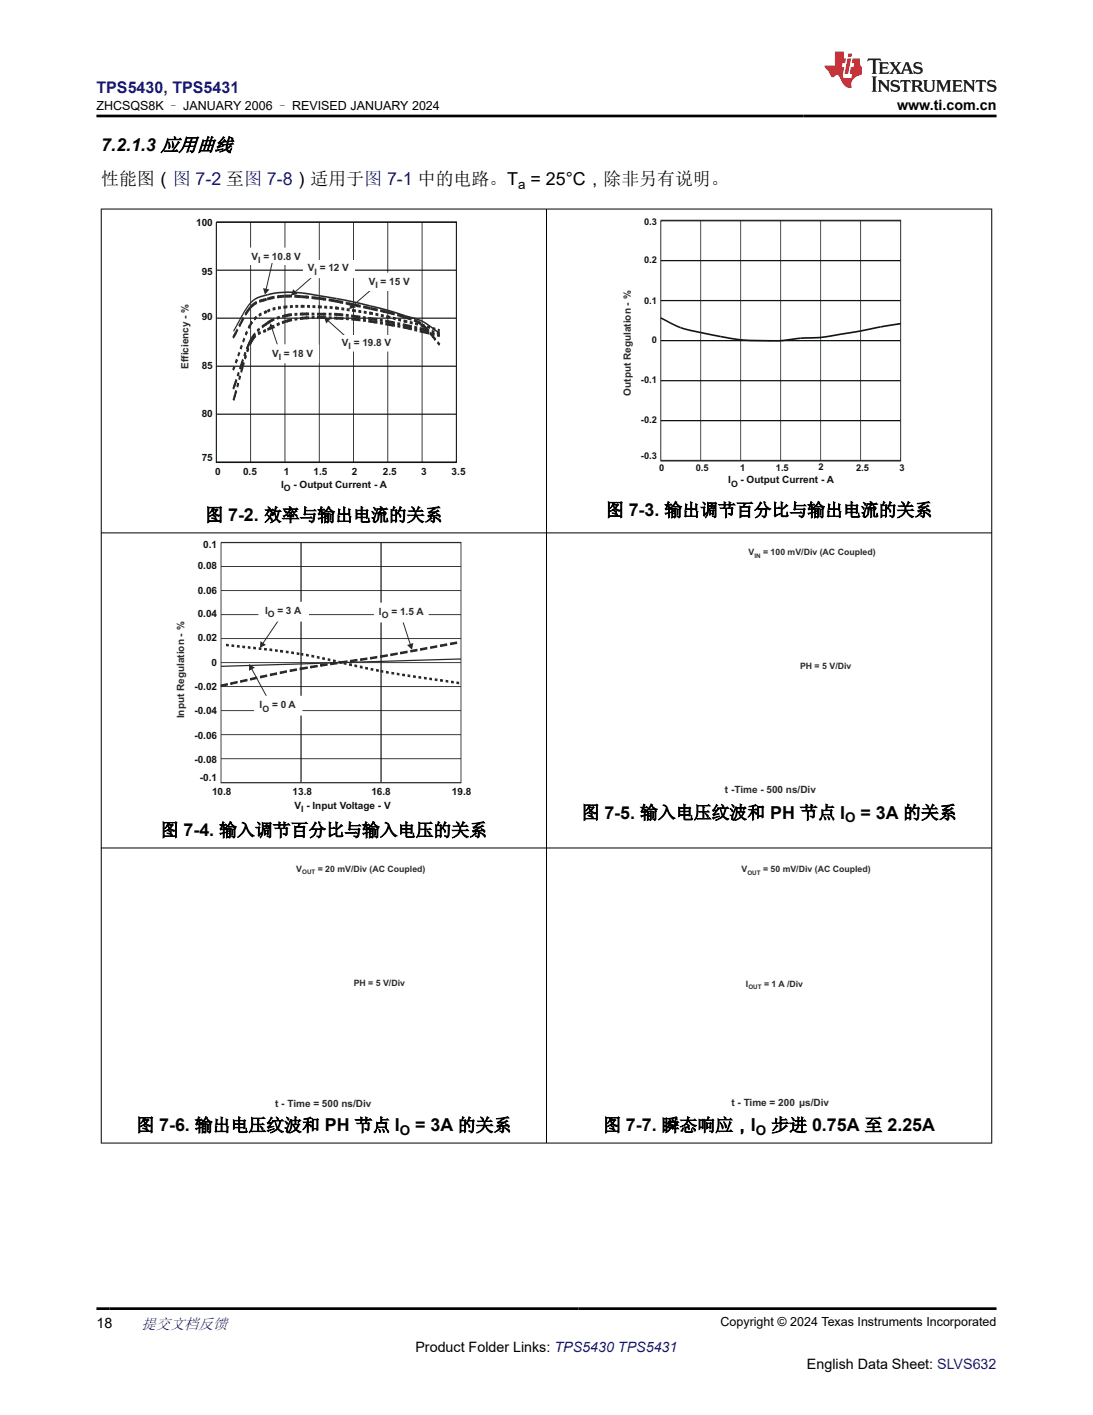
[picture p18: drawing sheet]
<svg xmlns="http://www.w3.org/2000/svg" width="216mm" height="279mm" viewBox="0 0 216 279" stroke-linecap="round" stroke-linejoin="round" font-family="sans-serif">
<defs><g id="words">
<g font-size="3.5">
<text x="20" y="29.8">7.2.1.3 应用曲线</text>
<text x="20" y="36.5">性能图（图 7-2 至图 7-8）适用于图 7-1 中的电路。T = 25°C，除非另有说明。</text>
<text x="119.7" y="101.9">图 7-3. 输出调节百分比与输出电流的关系</text>
<text x="40.6" y="102.9">图 7-2. 效率与输出电流的关系</text>
<text x="114.9" y="161.7">图 7-5. 输入电压纹波和 PH 节点 I</text>
<text x="170" y="161.7">= 3A 的关系</text>
<text x="31.7" y="165.1">图 7-4. 输入调节百分比与输入电压的关系</text>
<text x="26.9" y="223.4">图 7-6. 输出电压纹波和 PH 节点 I</text>
<text x="82" y="223.4">= 3A 的关系</text>
<text x="119.1" y="223.4">图 7-7. 瞬态响应，I</text>
<text x="152.4" y="223.4">步进 0.75A 至 2.25A</text>
</g>
<text font-size="3.2" fill="#00f" x="19" y="18.3">TPS5430, TPS5431</text>
<text font-size="3" fill="#00f" x="27.9" y="262.4">提交文档反馈</text>
<g font-size="2.8">
<text x="177.2" y="21.7">www.ti.com.cn</text>
<text x="19" y="262.1">18</text>
<text x="82.1" y="266.9">Product Folder Links: TPS5430 TPS5431</text>
<text x="159.4" y="270.3">English Data Sheet: SLVS632</text>
</g>
<g font-size="2.6">
<text x="102.3" y="37.3">a</text>
<text x="166.9" y="162.4">O</text>
<text x="79" y="224.1">O</text>
<text x="149.3" y="224.1">O</text>
</g>
<g font-size="2.5">
<text x="19" y="21.8">ZHCSQS8K – JANUARY 2006 – REVISED JANUARY 2024</text>
<text x="142.3" y="261.8">Copyright © 2024 Texas Instruments Incorporated</text>
</g>
<g font-size="2" fill="#0d1413">
<text x="38.7" y="44.7">100</text>
<text x="39.8" y="54.3">95</text>
<text x="39.8" y="63.3">90</text>
<text x="39.8" y="72.9">85</text>
<text x="39.8" y="82.2">80</text>
<text x="39.8" y="90.9">75</text>
<text x="42.5" y="93.8">0</text>
<text x="48" y="93.8">0.5</text>
<text x="56.1" y="93.8">1</text>
<text x="61.9" y="93.8">1.5</text>
<text x="69.5" y="93.8">2</text>
<text x="75.7" y="93.8">2.5</text>
<text x="83.2" y="93.8">3</text>
<text x="89.2" y="93.8">3.5</text>
<text x="143.9" y="95.4">I</text>
<text x="146.3" y="95.4">- Output Current - A</text>
<text x="55.5" y="96.3">I</text>
<text x="58" y="96.3">- Output Current - A</text>
<text x="39.1" y="112.4">0.08</text>
<text x="40.2" y="108.2">0.1</text>
<text x="39.1" y="117.2">0.06</text>
<text x="39.1" y="121.8">0.04</text>
<text x="39.1" y="126.5">0.02</text>
<text x="41.8" y="131.4">0</text>
<text x="38.4" y="136.2">-0.02</text>
<text x="38.4" y="140.9">-0.04</text>
<text x="38.4" y="145.9">-0.06</text>
<text x="38.4" y="150.6">-0.08</text>
<text x="39.5" y="154.3">-0.1</text>
<text x="41.9" y="156.9">10.8</text>
<text x="57.8" y="156.9">13.8</text>
<text x="58.2" y="159.7">V - Input Voltage - V</text>
<text x="73.4" y="156.9">16.8</text>
<text x="89.3" y="156.9">19.8</text>
</g>
<g font-size="2" fill="#2b292a">
<text x="49.7" y="51.3">V = 10.8 V</text>
<text x="60.8" y="53.6">V = 12 V</text>
<text x="72.8" y="56.3">V = 15 V</text>
<text x="53.7" y="70.4">V = 18 V</text>
<text x="67.5" y="68.3">V = 19.8 V</text>
<text x="37.2" y="72.8" transform="rotate(-90 37.2 72.8)">Efficiency - %</text>
<text x="124.6" y="78.1" transform="rotate(-90 124.6 78.1)">Output Regulation - %</text>
<text x="52.4" y="121.2">I</text>
<text x="54.8" y="121.2">= 3 A</text>
<text x="74.9" y="121.4">I</text>
<text x="77.3" y="121.4">= 1.5 A</text>
<text x="36.4" y="141.8" transform="rotate(-90 36.4 141.8)">Input Regulation - %</text>
<text x="51.3" y="139.8">I</text>
<text x="53.7" y="139.8">= 0 A</text>
<text x="143.2" y="156.6">t -Time - 500 ns/Div</text>
<text x="54.4" y="218.7">t - Time = 500 ns/Div</text>
<text x="144.5" y="218.3">t - Time = 200 μs/Div</text>
</g>
<g font-size="1.8" fill="#0d1413">
<text x="127.2" y="44.5">0.3</text>
<text x="127.2" y="51.9">0.2</text>
<text x="127.2" y="60">0.1</text>
<text x="128.7" y="67.8">0</text>
<text x="126.6" y="75.7">-0.1</text>
<text x="126.6" y="83.4">-0.2</text>
<text x="126.6" y="90.7">-0.3</text>
<text x="130.2" y="93">0</text>
<text x="137.4" y="93">0.5</text>
<text x="146.2" y="93">1</text>
<text x="153.3" y="93">1.5</text>
<text x="161.7" y="92.8">2</text>
<text x="169.1" y="93">2.5</text>
<text x="177.7" y="93">3</text>
</g>
<g font-size="1.7" fill="#2b292a">
<text x="51" y="52">I</text>
<text x="62.1" y="54.3">I</text>
<text x="74.2" y="56.9">I</text>
<text x="55.1" y="71.1">I</text>
<text x="68.9" y="69">I</text>
<text x="147.9" y="109.7">V</text>
<text x="150.7" y="109.7">= 100 mV/Div (AC Coupled)</text>
<text x="52.9" y="121.9">O</text>
<text x="75.4" y="122.1">O</text>
<text x="158" y="132.2">PH = 5 V/Div</text>
<text x="51.8" y="140.5">O</text>
<text x="58.5" y="172.2">V</text>
<text x="62.8" y="172.2">= 20 mV/Div (AC Coupled)</text>
<text x="146.5" y="172.2">V</text>
<text x="150.7" y="172.2">= 50 mV/Div (AC Coupled)</text>
<text x="69.9" y="194.7">PH = 5 V/Div</text>
<text x="147.4" y="194.9">I</text>
<text x="150.9" y="194.9">= 1 A /Div</text>
</g>
<g font-size="1.7" fill="#0d1413">
<text x="56.1" y="97">O</text>
<text x="144.4" y="96.1">O</text>
<text x="59.5" y="160.4">I</text>
</g>
<g font-size="1.2" fill="#2b292a">
<text x="149" y="110.2">IN</text>
<text x="59.7" y="172.7">OUT</text>
<text x="147.6" y="172.7">OUT</text>
<text x="147.8" y="195.4">OUT</text>
</g>
</g></defs>
<path d="M42.7 53.4h47.5M49.5 43.9v47.4M56.3 43.9v47.4M63.1 43.9v47.4M69.8 43.9v47.4M76.6 43.9v47.4M83.4 43.9v47.4M42.7 72.3h47.5M42.7 62.8h47.5M42.7 81.8h47.5" fill="none" stroke="#0d1413" stroke-width=".2"/>
<path d="M42.7 43.9h47.5v47.4h-47.5z" fill="none" stroke="#0d1413" stroke-width=".26"/>
<path d="M46.1 65.4l1.9-3.4a5.7 5.7 0 0 1 4.1-3.6 21 21 0 0 1 11 0 105.8 105.8 0 0 1 20.3 5l3.4 2.4" fill="none" stroke="#2b292a" stroke-width=".26"/>
<path d="M46.2 66.1l.2 .2-.2 .4-.2-.2z" fill-rule="evenodd" fill="#0d1413"/>
<path d="M46.2 66.1l.2 .2-.2 .4-.2-.2z" fill="none" stroke="#2b292a" stroke-width=".26"/>
<path d="M46.5 65.7l.1 .2-.2 .4-.2-.2z" fill-rule="evenodd" fill="#0d1413"/>
<path d="M46.5 65.7l.1 .2-.2 .4-.2-.2z" fill="none" stroke="#2b292a" stroke-width=".26"/>
<path d="M46.8 65.1l.1 .1-.3 .7-.1-.2z" fill-rule="evenodd" fill="#0d1413"/>
<path d="M46.8 65.1l.1 .1-.3 .7-.1-.2z" fill="none" stroke="#2b292a" stroke-width=".26"/>
<path d="M47.3 64.1l.2 .1-.1 .2-.2-.1z" fill-rule="evenodd" fill="#0d1413"/>
<path d="M47.3 64.1l.2 .1-.1 .2-.2-.1z" fill="none" stroke="#2b292a" stroke-width=".26"/>
<path d="M47.7 63.3l.2 .1-.4 .9-.2-.2z" fill-rule="evenodd" fill="#0d1413"/>
<path d="M47.7 63.3l.2 .1-.4 .9-.2-.2z" fill="none" stroke="#2b292a" stroke-width=".26"/>
<path d="M47.9 62.9l.2 .1-.2 .4-.2-.1z" fill-rule="evenodd" fill="#0d1413"/>
<path d="M47.9 62.9l.2 .1-.2 .4-.2-.1z" fill="none" stroke="#2b292a" stroke-width=".26"/>
<path d="M48 62.8l.1 .2z" fill-rule="evenodd" fill="#0d1413"/>
<path d="M48 62.8l.1 .2z" fill="none" stroke="#2b292a" stroke-width=".26"/>
<path d="M48.6 61.8l.1 .1-.1 .3-.2-.2z" fill-rule="evenodd" fill="#0d1413"/>
<path d="M48.6 61.8l.1 .1-.1 .3-.2-.2z" fill="none" stroke="#2b292a" stroke-width=".26"/>
<path d="M48.8 61.4l.1 .2-.2 .3-.1-.1z" fill-rule="evenodd" fill="#0d1413"/>
<path d="M48.8 61.4l.1 .2-.2 .3-.1-.1z" fill="none" stroke="#2b292a" stroke-width=".26"/>
<path d="M49 61.1l.1 .2-.2 .3-.1-.2z" fill-rule="evenodd" fill="#0d1413"/>
<path d="M49 61.1l.1 .2-.2 .3-.1-.2z" fill="none" stroke="#2b292a" stroke-width=".26"/>
<path d="M49.2 60.8l.1 .2-.2 .3-.1-.2z" fill-rule="evenodd" fill="#0d1413"/>
<path d="M49.2 60.8l.1 .2-.2 .3-.1-.2z" fill="none" stroke="#2b292a" stroke-width=".26"/>
<path d="M49.3 60.7l.2 .2-.2 .1-.1-.2z" fill-rule="evenodd" fill="#0d1413"/>
<path d="M49.3 60.7l.2 .2-.2 .1-.1-.2z" fill="none" stroke="#2b292a" stroke-width=".26"/>
<path d="M49.7 60.3l.1 .2-.3 .3-.1-.2z" fill-rule="evenodd" fill="#0d1413"/>
<path d="M49.7 60.3l.1 .2-.3 .3-.1-.2z" fill="none" stroke="#2b292a" stroke-width=".26"/>
<path d="M49.7 60.3l.2-.2 .1 .3-.2 .2z" fill-rule="evenodd" fill="#0d1413"/>
<path d="M49.7 60.3l.2-.2 .1 .3-.2 .2z" fill="none" stroke="#2b292a" stroke-width=".26"/>
<path d="M49.9 60.1l.2-.1 .1 .2-.2 .2z" fill-rule="evenodd" fill="#0d1413"/>
<path d="M49.9 60.1l.2-.1 .1 .2-.2 .2z" fill="none" stroke="#2b292a" stroke-width=".26"/>
<path d="M50.1 60l.2-.2 .1 .2-.2 .2z" fill-rule="evenodd" fill="#0d1413"/>
<path d="M50.1 60l.2-.2 .1 .2-.2 .2z" fill="none" stroke="#2b292a" stroke-width=".26"/>
<path d="M50.3 59.8l.2-.1 .1 .2-.2 .1z" fill-rule="evenodd" fill="#0d1413"/>
<path d="M50.3 59.8l.2-.1 .1 .2-.2 .1z" fill="none" stroke="#2b292a" stroke-width=".26"/>
<path d="M50.5 59.7l.1 .2z" fill-rule="evenodd" fill="#0d1413"/>
<path d="M50.5 59.7l.1 .2z" fill="none" stroke="#2b292a" stroke-width=".26"/>
<path d="M51.3 59.3l.3-.1v.3l-.3 .1z" fill-rule="evenodd" fill="#0d1413"/>
<path d="M51.3 59.3l.3-.1v.3l-.3 .1z" fill="none" stroke="#2b292a" stroke-width=".26"/>
<path d="M51.6 59.2l.4-.1 .1 .3-.5 .1z" fill-rule="evenodd" fill="#0d1413"/>
<path d="M51.6 59.2l.4-.1 .1 .3-.5 .1z" fill="none" stroke="#2b292a" stroke-width=".26"/>
<path d="M52 59.1l.5-.1v.3l-.4 .1z" fill-rule="evenodd" fill="#0d1413"/>
<path d="M52 59.1l.5-.1v.3l-.4 .1z" fill="none" stroke="#2b292a" stroke-width=".26"/>
<path d="M52.5 59l.1 .3z" fill-rule="evenodd" fill="#0d1413"/>
<path d="M52.5 59l.1 .3z" fill="none" stroke="#2b292a" stroke-width=".26"/>
<path d="M52.9 58.9l.4-.1v.2l-.4 .1z" fill-rule="evenodd" fill="#0d1413"/>
<path d="M52.9 58.9l.4-.1v.2l-.4 .1z" fill="none" stroke="#2b292a" stroke-width=".26"/>
<path d="M53.3 58.8l.4-.1 .1 .2-.5 .1z" fill-rule="evenodd" fill="#0d1413"/>
<path d="M53.3 58.8l.4-.1 .1 .2-.5 .1z" fill="none" stroke="#2b292a" stroke-width=".26"/>
<path d="M53.7 58.7l.4-.1v.2l-.3 .1z" fill-rule="evenodd" fill="#0d1413"/>
<path d="M53.7 58.7l.4-.1v.2l-.3 .1z" fill="none" stroke="#2b292a" stroke-width=".26"/>
<path d="M54.8 58.5h.2v.2h-.2z" fill-rule="evenodd" fill="#0d1413"/>
<path d="M54.8 58.5h.2v.2h-.2z" fill="none" stroke="#2b292a" stroke-width=".26"/>
<path d="M55 58.5l.4-.1v.3h-.4z" fill-rule="evenodd" fill="#0d1413"/>
<path d="M55 58.5l.4-.1v.3h-.4z" fill="none" stroke="#2b292a" stroke-width=".26"/>
<path d="M55.4 58.4h.7v.2l-.7 .1z" fill-rule="evenodd" fill="#0d1413"/>
<path d="M55.4 58.4h.7v.2l-.7 .1z" fill="none" stroke="#2b292a" stroke-width=".26"/>
<path d="M56.3 58.4l.4-.1v.3h-.4z" fill-rule="evenodd" fill="#0d1413"/>
<path d="M56.3 58.4l.4-.1v.3h-.4z" fill="none" stroke="#2b292a" stroke-width=".26"/>
<path d="M56.7 58.3h.4v.3h-.4z" fill-rule="evenodd" fill="#0d1413"/>
<path d="M56.7 58.3h.4v.3h-.4z" fill="none" stroke="#2b292a" stroke-width=".26"/>
<path d="M57.1 58.3h.4v.3h-.4z" fill-rule="evenodd" fill="#0d1413"/>
<path d="M57.1 58.3h.4v.3h-.4z" fill="none" stroke="#2b292a" stroke-width=".26"/>
<path d="M58.3 58.4h.5v.3l-.5-.1z" fill-rule="evenodd" fill="#0d1413"/>
<path d="M58.3 58.4h.5v.3l-.5-.1z" fill="none" stroke="#2b292a" stroke-width=".26"/>
<path d="M58.8 58.4h.7v.3h-.7z" fill-rule="evenodd" fill="#0d1413"/>
<path d="M58.8 58.4h.7v.3h-.7z" fill="none" stroke="#2b292a" stroke-width=".26"/>
<path d="M59.7 58.5h.8v.3l-.8-.1z" fill-rule="evenodd" fill="#0d1413"/>
<path d="M59.7 58.5h.8v.3l-.8-.1z" fill="none" stroke="#2b292a" stroke-width=".26"/>
<path d="M60.5 58.5l.4 .1v.2h-.4z" fill-rule="evenodd" fill="#0d1413"/>
<path d="M60.5 58.5l.4 .1v.2h-.4z" fill="none" stroke="#2b292a" stroke-width=".26"/>
<path d="M61.6 58.6l.6 .1v.3l-.6-.1z" fill-rule="evenodd" fill="#0d1413"/>
<path d="M61.6 58.6l.6 .1v.3l-.6-.1z" fill="none" stroke="#2b292a" stroke-width=".26"/>
<path d="M62.2 58.7l.7 .1v.2h-.7z" fill-rule="evenodd" fill="#0d1413"/>
<path d="M62.2 58.7l.7 .1v.2h-.7z" fill="none" stroke="#2b292a" stroke-width=".26"/>
<path d="M63.1 58.8l.8 .1v.3l-.8-.1z" fill-rule="evenodd" fill="#0d1413"/>
<path d="M63.1 58.8l.8 .1v.3l-.8-.1z" fill="none" stroke="#2b292a" stroke-width=".26"/>
<path d="M63.9 58.9l.4 .1v.2h-.4z" fill-rule="evenodd" fill="#0d1413"/>
<path d="M63.9 58.9l.4 .1v.2h-.4z" fill="none" stroke="#2b292a" stroke-width=".26"/>
<path d="M65 59.1l.6 .1v.2l-.6-.1z" fill-rule="evenodd" fill="#0d1413"/>
<path d="M65 59.1l.6 .1v.2l-.6-.1z" fill="none" stroke="#2b292a" stroke-width=".26"/>
<path d="M65.6 59.2l.7 .1v.3l-.7-.2z" fill-rule="evenodd" fill="#0d1413"/>
<path d="M65.6 59.2l.7 .1v.3l-.7-.2z" fill="none" stroke="#2b292a" stroke-width=".26"/>
<path d="M66.5 59.3l.8 .2v.3l-.9-.2z" fill-rule="evenodd" fill="#0d1413"/>
<path d="M66.5 59.3l.8 .2v.3l-.9-.2z" fill="none" stroke="#2b292a" stroke-width=".26"/>
<path d="M67.3 59.5l.4 .1v.3l-.4-.1z" fill-rule="evenodd" fill="#0d1413"/>
<path d="M67.3 59.5l.4 .1v.3l-.4-.1z" fill="none" stroke="#2b292a" stroke-width=".26"/>
<path d="M68.4 59.7l.7 .2-.1 .2-.6-.1z" fill-rule="evenodd" fill="#0d1413"/>
<path d="M68.4 59.7l.7 .2-.1 .2-.6-.1z" fill="none" stroke="#2b292a" stroke-width=".26"/>
<path d="M69.1 59.9l.5 .1v.3l-.6-.2z" fill-rule="evenodd" fill="#0d1413"/>
<path d="M69.1 59.9l.5 .1v.3l-.6-.2z" fill="none" stroke="#2b292a" stroke-width=".26"/>
<path d="M69.9 60.1l.9 .2-.1 .2-.8-.2z" fill-rule="evenodd" fill="#0d1413"/>
<path d="M69.9 60.1l.9 .2-.1 .2-.8-.2z" fill="none" stroke="#2b292a" stroke-width=".26"/>
<path d="M70.8 60.3h.4l-.1 .3-.4-.1z" fill-rule="evenodd" fill="#0d1413"/>
<path d="M70.8 60.3h.4l-.1 .3-.4-.1z" fill="none" stroke="#2b292a" stroke-width=".26"/>
<path d="M71.9 60.5l1.2 .2v.3l-1.3-.3z" fill-rule="evenodd" fill="#0d1413"/>
<path d="M71.9 60.5l1.2 .2v.3l-1.3-.3z" fill="none" stroke="#2b292a" stroke-width=".26"/>
<path d="M73.3 60.8l1.2 .3v.2l-1.2-.2z" fill-rule="evenodd" fill="#0d1413"/>
<path d="M73.3 60.8l1.2 .3v.2l-1.2-.2z" fill="none" stroke="#2b292a" stroke-width=".26"/>
<path d="M75.2 61.2l.6 .1v.3l-.6-.1z" fill-rule="evenodd" fill="#0d1413"/>
<path d="M75.2 61.2l.6 .1v.3l-.6-.1z" fill="none" stroke="#2b292a" stroke-width=".26"/>
<path d="M75.8 61.3l.7 .2-.1 .3-.6-.2z" fill-rule="evenodd" fill="#0d1413"/>
<path d="M75.8 61.3l.7 .2-.1 .3-.6-.2z" fill="none" stroke="#2b292a" stroke-width=".26"/>
<path d="M76.7 61.5l.8 .3v.2l-.9-.2z" fill-rule="evenodd" fill="#0d1413"/>
<path d="M76.7 61.5l.8 .3v.2l-.9-.2z" fill="none" stroke="#2b292a" stroke-width=".26"/>
<path d="M77.5 61.8h.4v.3l-.4-.1z" fill-rule="evenodd" fill="#0d1413"/>
<path d="M77.5 61.8h.4v.3l-.4-.1z" fill="none" stroke="#2b292a" stroke-width=".26"/>
<path d="M78.6 62l.6 .2-.1 .3-.5-.2z" fill-rule="evenodd" fill="#0d1413"/>
<path d="M78.6 62l.6 .2-.1 .3-.5-.2z" fill="none" stroke="#2b292a" stroke-width=".26"/>
<path d="M79.2 62.2l.4 .1-.1 .3-.4-.1z" fill-rule="evenodd" fill="#0d1413"/>
<path d="M79.2 62.2l.4 .1-.1 .3-.4-.1z" fill="none" stroke="#2b292a" stroke-width=".26"/>
<path d="M79.6 62.3l.2 .1v.3l-.3-.1z" fill-rule="evenodd" fill="#0d1413"/>
<path d="M79.6 62.3l.2 .1v.3l-.3-.1z" fill="none" stroke="#2b292a" stroke-width=".26"/>
<path d="M80 62.5l.4 .1v.3l-.5-.2z" fill-rule="evenodd" fill="#0d1413"/>
<path d="M80 62.5l.4 .1v.3l-.5-.2z" fill="none" stroke="#2b292a" stroke-width=".26"/>
<path d="M80.4 62.6l.4 .2v.2l-.4-.1z" fill-rule="evenodd" fill="#0d1413"/>
<path d="M80.4 62.6l.4 .2v.2l-.4-.1z" fill="none" stroke="#2b292a" stroke-width=".26"/>
<path d="M80.8 62.8l.4 .1v.2l-.4-.1z" fill-rule="evenodd" fill="#0d1413"/>
<path d="M80.8 62.8l.4 .1v.2l-.4-.1z" fill="none" stroke="#2b292a" stroke-width=".26"/>
<path d="M81.9 63.1l.2 .1v.3l-.2-.1z" fill-rule="evenodd" fill="#0d1413"/>
<path d="M81.9 63.1l.2 .1v.3l-.2-.1z" fill="none" stroke="#2b292a" stroke-width=".26"/>
<path d="M82.2 63.2l.4 .3-.1 .2-.4-.2z" fill-rule="evenodd" fill="#0d1413"/>
<path d="M82.2 63.2l.4 .3-.1 .2-.4-.2z" fill="none" stroke="#2b292a" stroke-width=".26"/>
<path d="M82.6 63.5l.2 .1-.1 .2-.2-.1z" fill-rule="evenodd" fill="#0d1413"/>
<path d="M82.6 63.5l.2 .1-.1 .2-.2-.1z" fill="none" stroke="#2b292a" stroke-width=".26"/>
<path d="M82.8 63.6l.2 .1v.3l-.3-.2z" fill-rule="evenodd" fill="#0d1413"/>
<path d="M82.8 63.6l.2 .1v.3l-.3-.2z" fill="none" stroke="#2b292a" stroke-width=".26"/>
<path d="M83 63.7v.3z" fill-rule="evenodd" fill="#0d1413"/>
<path d="M83 63.7v.3z" fill="none" stroke="#2b292a" stroke-width=".26"/>
<path d="M83.5 64l.2 .2-.1 .2-.2-.1z" fill-rule="evenodd" fill="#0d1413"/>
<path d="M83.5 64l.2 .2-.1 .2-.2-.1z" fill="none" stroke="#2b292a" stroke-width=".26"/>
<path d="M83.7 64.2l.2 .2-.1 .2-.2-.2z" fill-rule="evenodd" fill="#0d1413"/>
<path d="M83.7 64.2l.2 .2-.1 .2-.2-.2z" fill="none" stroke="#2b292a" stroke-width=".26"/>
<path d="M83.9 64.4l.2 .2-.1 .2-.2-.2z" fill-rule="evenodd" fill="#0d1413"/>
<path d="M83.9 64.4l.2 .2-.1 .2-.2-.2z" fill="none" stroke="#2b292a" stroke-width=".26"/>
<path d="M84.1 64.6l.2 .2-.1 .2-.2-.2z" fill-rule="evenodd" fill="#0d1413"/>
<path d="M84.1 64.6l.2 .2-.1 .2-.2-.2z" fill="none" stroke="#2b292a" stroke-width=".26"/>
<path d="M84.3 64.8l.2 .3-.1 .2-.2-.3z" fill-rule="evenodd" fill="#0d1413"/>
<path d="M84.3 64.8l.2 .3-.1 .2-.2-.3z" fill="none" stroke="#2b292a" stroke-width=".26"/>
<path d="M85.1 65.7l-.1 .3z" fill-rule="evenodd" fill="#0d1413"/>
<path d="M85.1 65.7l-.1 .3z" fill="none" stroke="#2b292a" stroke-width=".26"/>
<path d="M85.2 65.8l.4 .6-.1 .1-.5-.5z" fill-rule="evenodd" fill="#0d1413"/>
<path d="M85.2 65.8l.4 .6-.1 .1-.5-.5z" fill="none" stroke="#2b292a" stroke-width=".26"/>
<path d="M85.6 66.4l.4 .5-.1 .2-.4-.6z" fill-rule="evenodd" fill="#0d1413"/>
<path d="M85.6 66.4l.4 .5-.1 .2-.4-.6z" fill="none" stroke="#2b292a" stroke-width=".26"/>
<path d="M86 66.9l-.1 .2z" fill-rule="evenodd" fill="#0d1413"/>
<path d="M86 66.9l-.1 .2z" fill="none" stroke="#2b292a" stroke-width=".26"/>
<path d="M86.6 67.6l.2 .3-.1 .2-.3-.3z" fill-rule="evenodd" fill="#0d1413"/>
<path d="M86.6 67.6l.2 .3-.1 .2-.3-.3z" fill="none" stroke="#2b292a" stroke-width=".26"/>
<path d="M46.2 72.4l.2 .1-.2 .5-.2-.1z" fill-rule="evenodd" fill="#0d1413"/>
<path d="M46.2 72.4l.2 .1-.2 .5-.2-.1z" fill="none" stroke="#2b292a" stroke-width=".26"/>
<path d="M46.7 71.1l.1 .1-.1 .4-.2-.1z" fill-rule="evenodd" fill="#0d1413"/>
<path d="M46.7 71.1l.1 .1-.1 .4-.2-.1z" fill="none" stroke="#2b292a" stroke-width=".26"/>
<path d="M46.7 71l.1 .2z" fill-rule="evenodd" fill="#0d1413"/>
<path d="M46.7 71l.1 .2z" fill="none" stroke="#2b292a" stroke-width=".26"/>
<path d="M47.2 69.6l.1 .2-.1 .4-.2-.1z" fill-rule="evenodd" fill="#0d1413"/>
<path d="M47.2 69.6l.1 .2-.1 .4-.2-.1z" fill="none" stroke="#2b292a" stroke-width=".26"/>
<path d="M47.5 68.7l.1 .1z" fill-rule="evenodd" fill="#0d1413"/>
<path d="M47.5 68.7l.1 .1z" fill="none" stroke="#2b292a" stroke-width=".26"/>
<path d="M47.6 68.3l.2 .1-.1 .4-.2-.1z" fill-rule="evenodd" fill="#0d1413"/>
<path d="M47.6 68.3l.2 .1-.1 .4-.2-.1z" fill="none" stroke="#2b292a" stroke-width=".26"/>
<path d="M48.1 66.9l.2 .1-.2 .4-.1-.1z" fill-rule="evenodd" fill="#0d1413"/>
<path d="M48.1 66.9l.2 .1-.2 .4-.1-.1z" fill="none" stroke="#2b292a" stroke-width=".26"/>
<path d="M48.6 65.8l.1 .1v.2l-.2-.1z" fill-rule="evenodd" fill="#0d1413"/>
<path d="M48.6 65.8l.1 .1v.2l-.2-.1z" fill="none" stroke="#2b292a" stroke-width=".26"/>
<path d="M48.7 65.5l.1 .1-.1 .3-.1-.1z" fill-rule="evenodd" fill="#0d1413"/>
<path d="M48.7 65.5l.1 .1-.1 .3-.1-.1z" fill="none" stroke="#2b292a" stroke-width=".26"/>
<path d="M49.2 64.4l.2 .1-.2 .3-.1-.2z" fill-rule="evenodd" fill="#0d1413"/>
<path d="M49.2 64.4l.2 .1-.2 .3-.1-.2z" fill="none" stroke="#2b292a" stroke-width=".26"/>
<path d="M49.3 64.2l.1 .2v.1l-.2-.1z" fill-rule="evenodd" fill="#0d1413"/>
<path d="M49.3 64.2l.1 .2v.1l-.2-.1z" fill="none" stroke="#2b292a" stroke-width=".26"/>
<path d="M49.6 63.6l.2 .2-.2 .3-.2-.1z" fill-rule="evenodd" fill="#0d1413"/>
<path d="M49.6 63.6l.2 .2-.2 .3-.2-.1z" fill="none" stroke="#2b292a" stroke-width=".26"/>
<path d="M49.7 63.6l.1 .2z" fill-rule="evenodd" fill="#0d1413"/>
<path d="M49.7 63.6l.1 .2z" fill="none" stroke="#2b292a" stroke-width=".26"/>
<path d="M50.2 62.9l.1 .2z" fill-rule="evenodd" fill="#0d1413"/>
<path d="M50.2 62.9l.1 .2z" fill="none" stroke="#2b292a" stroke-width=".26"/>
<path d="M50.3 62.8l.2-.2 .1 .2-.2 .2z" fill-rule="evenodd" fill="#0d1413"/>
<path d="M50.3 62.8l.2-.2 .1 .2-.2 .2z" fill="none" stroke="#2b292a" stroke-width=".26"/>
<path d="M50.5 62.6l.1 .2z" fill-rule="evenodd" fill="#0d1413"/>
<path d="M50.5 62.6l.1 .2z" fill="none" stroke="#2b292a" stroke-width=".26"/>
<path d="M51.2 62.1l.2-.1 .1 .2-.2 .1z" fill-rule="evenodd" fill="#0d1413"/>
<path d="M51.2 62.1l.2-.1 .1 .2-.2 .1z" fill="none" stroke="#2b292a" stroke-width=".26"/>
<path d="M51.4 62l.1-.1 .1 .3h-.2z" fill-rule="evenodd" fill="#0d1413"/>
<path d="M51.4 62l.1-.1 .1 .3h-.2z" fill="none" stroke="#2b292a" stroke-width=".26"/>
<path d="M52.2 61.6l.3-.1v.2l-.2 .1z" fill-rule="evenodd" fill="#0d1413"/>
<path d="M52.2 61.6l.3-.1v.2l-.2 .1z" fill="none" stroke="#2b292a" stroke-width=".26"/>
<path d="M52.5 61.5l.1-.1v.3h-.1z" fill-rule="evenodd" fill="#0d1413"/>
<path d="M52.5 61.5l.1-.1v.3h-.1z" fill="none" stroke="#2b292a" stroke-width=".26"/>
<path d="M52.9 61.3l.3-.2 .1 .3-.4 .1z" fill-rule="evenodd" fill="#0d1413"/>
<path d="M52.9 61.3l.3-.2 .1 .3-.4 .1z" fill="none" stroke="#2b292a" stroke-width=".26"/>
<path d="M53.9 60.9l.3-.1v.3h-.2z" fill-rule="evenodd" fill="#0d1413"/>
<path d="M53.9 60.9l.3-.1v.3h-.2z" fill="none" stroke="#2b292a" stroke-width=".26"/>
<path d="M54.2 60.8h.1v.3h-.1z" fill-rule="evenodd" fill="#0d1413"/>
<path d="M54.2 60.8h.1v.3h-.1z" fill="none" stroke="#2b292a" stroke-width=".26"/>
<path d="M55 60.7v.2z" fill-rule="evenodd" fill="#0d1413"/>
<path d="M55 60.7v.2z" fill="none" stroke="#2b292a" stroke-width=".26"/>
<path d="M55 60.7l.4-.1v.3h-.4z" fill-rule="evenodd" fill="#0d1413"/>
<path d="M55 60.7l.4-.1v.3h-.4z" fill="none" stroke="#2b292a" stroke-width=".26"/>
<path d="M56.1 60.5h.2v.3h-.2z" fill-rule="evenodd" fill="#0d1413"/>
<path d="M56.1 60.5h.2v.3h-.2z" fill="none" stroke="#2b292a" stroke-width=".26"/>
<path d="M56.3 60.5h.4v.2l-.4 .1z" fill-rule="evenodd" fill="#0d1413"/>
<path d="M56.3 60.5h.4v.2l-.4 .1z" fill="none" stroke="#2b292a" stroke-width=".26"/>
<path d="M57.4 60.4h.3v.3h-.3z" fill-rule="evenodd" fill="#0d1413"/>
<path d="M57.4 60.4h.3v.3h-.3z" fill="none" stroke="#2b292a" stroke-width=".26"/>
<path d="M58.4 60.4h.4v.2h-.4z" fill-rule="evenodd" fill="#0d1413"/>
<path d="M58.4 60.4h.4v.2h-.4z" fill="none" stroke="#2b292a" stroke-width=".26"/>
<path d="M59.5 60.4h.2v.2h-.2z" fill-rule="evenodd" fill="#0d1413"/>
<path d="M59.5 60.4h.2v.2h-.2z" fill="none" stroke="#2b292a" stroke-width=".26"/>
<path d="M59.7 60.4h.4v.2h-.4z" fill-rule="evenodd" fill="#0d1413"/>
<path d="M59.7 60.4h.4v.2h-.4z" fill="none" stroke="#2b292a" stroke-width=".26"/>
<path d="M60.8 60.4h.3v.2h-.3z" fill-rule="evenodd" fill="#0d1413"/>
<path d="M60.8 60.4h.3v.2h-.3z" fill="none" stroke="#2b292a" stroke-width=".26"/>
<path d="M61.8 60.4h.4v.3h-.4z" fill-rule="evenodd" fill="#0d1413"/>
<path d="M61.8 60.4h.4v.3h-.4z" fill="none" stroke="#2b292a" stroke-width=".26"/>
<path d="M62.9 60.5h.2v.2h-.2z" fill-rule="evenodd" fill="#0d1413"/>
<path d="M62.9 60.5h.2v.2h-.2z" fill="none" stroke="#2b292a" stroke-width=".26"/>
<path d="M63.1 60.5h.4v.2h-.4z" fill-rule="evenodd" fill="#0d1413"/>
<path d="M63.1 60.5h.4v.2h-.4z" fill="none" stroke="#2b292a" stroke-width=".26"/>
<path d="M64.2 60.5h.3v.3h-.3z" fill-rule="evenodd" fill="#0d1413"/>
<path d="M64.2 60.5h.3v.3h-.3z" fill="none" stroke="#2b292a" stroke-width=".26"/>
<path d="M65.2 60.6h.4v.3l-.4-.1z" fill-rule="evenodd" fill="#0d1413"/>
<path d="M65.2 60.6h.4v.3l-.4-.1z" fill="none" stroke="#2b292a" stroke-width=".26"/>
<path d="M66.3 60.7h.2v.3l-.2-.1z" fill-rule="evenodd" fill="#0d1413"/>
<path d="M66.3 60.7h.2v.3l-.2-.1z" fill="none" stroke="#2b292a" stroke-width=".26"/>
<path d="M66.5 60.7h.3v.3h-.3z" fill-rule="evenodd" fill="#0d1413"/>
<path d="M66.5 60.7h.3v.3h-.3z" fill="none" stroke="#2b292a" stroke-width=".26"/>
<path d="M67.5 60.8l.4 .1v.2h-.4z" fill-rule="evenodd" fill="#0d1413"/>
<path d="M67.5 60.8l.4 .1v.2h-.4z" fill="none" stroke="#2b292a" stroke-width=".26"/>
<path d="M68.6 61l.4 .1-.1 .2h-.3z" fill-rule="evenodd" fill="#0d1413"/>
<path d="M68.6 61l.4 .1-.1 .2h-.3z" fill="none" stroke="#2b292a" stroke-width=".26"/>
<path d="M69.7 61.2h.1v.2h-.2z" fill-rule="evenodd" fill="#0d1413"/>
<path d="M69.7 61.2h.1v.3l-.2-.1z" fill="none" stroke="#2b292a" stroke-width=".26"/>
<path d="M69.8 61.2h.4v.3l-.4-.1z" fill-rule="evenodd" fill="#0d1413"/>
<path d="M69.8 61.2h.4v.3h-.4z" fill="none" stroke="#2b292a" stroke-width=".26"/>
<path d="M70.9 61.4h.4l-.1 .3-.3-.1z" fill-rule="evenodd" fill="#0d1413"/>
<path d="M70.9 61.4h.4l-.1 .3-.3-.1z" fill="none" stroke="#2b292a" stroke-width=".26"/>
<path d="M72 61.5l.3 .1v.2h-.4z" fill-rule="evenodd" fill="#0d1413"/>
<path d="M72 61.5l.3 .1v.2h-.4z" fill="none" stroke="#2b292a" stroke-width=".26"/>
<path d="M73 61.7h.2v.3l-.2-.1z" fill-rule="evenodd" fill="#0d1413"/>
<path d="M73 61.7h.2v.3l-.2-.1z" fill="none" stroke="#2b292a" stroke-width=".26"/>
<path d="M73.2 61.7l.4 .1v.2h-.4z" fill-rule="evenodd" fill="#0d1413"/>
<path d="M73.2 61.7l.4 .1v.2h-.4z" fill="none" stroke="#2b292a" stroke-width=".26"/>
<path d="M74.3 61.9l.3 .1v.3l-.3-.1z" fill-rule="evenodd" fill="#0d1413"/>
<path d="M74.3 61.9l.3 .1v.3l-.3-.1z" fill="none" stroke="#2b292a" stroke-width=".26"/>
<path d="M75.3 62.2h.4v.3l-.4-.1z" fill-rule="evenodd" fill="#0d1413"/>
<path d="M75.3 62.2h.4v.3l-.4-.1z" fill="none" stroke="#2b292a" stroke-width=".26"/>
<path d="M76.4 62.4l.3 .1-.1 .2-.2-.1z" fill-rule="evenodd" fill="#0d1413"/>
<path d="M76.4 62.4l.3 .1-.1 .2-.2-.1z" fill="none" stroke="#2b292a" stroke-width=".26"/>
<path d="M76.7 62.5h.3v.3l-.4-.1z" fill-rule="evenodd" fill="#0d1413"/>
<path d="M76.7 62.5h.3v.3l-.4-.1z" fill="none" stroke="#2b292a" stroke-width=".26"/>
<path d="M77.7 62.7l.4 .1-.1 .3-.3-.1z" fill-rule="evenodd" fill="#0d1413"/>
<path d="M77.7 62.7l.4 .1-.1 .3-.3-.1z" fill="none" stroke="#2b292a" stroke-width=".26"/>
<path d="M78.8 63l.3 .1v.2l-.4-.1z" fill-rule="evenodd" fill="#0d1413"/>
<path d="M78.8 63l.3 .1v.2l-.4-.1z" fill="none" stroke="#2b292a" stroke-width=".26"/>
<path d="M79.8 63.3h.2v.3l-.2-.1z" fill-rule="evenodd" fill="#0d1413"/>
<path d="M79.8 63.3h.2v.3l-.2-.1z" fill="none" stroke="#2b292a" stroke-width=".26"/>
<path d="M80 63.3l.4 .1-.1 .2h-.3z" fill-rule="evenodd" fill="#0d1413"/>
<path d="M80 63.3l.4 .1-.1 .2h-.3z" fill="none" stroke="#2b292a" stroke-width=".26"/>
<path d="M81.1 63.6h.3v.3l-.4-.1z" fill-rule="evenodd" fill="#0d1413"/>
<path d="M81.1 63.6h.3v.3l-.4-.1z" fill="none" stroke="#2b292a" stroke-width=".26"/>
<path d="M82.1 63.8l.4 .1v.2h-.4z" fill-rule="evenodd" fill="#0d1413"/>
<path d="M82.1 63.8l.4 .1v.2h-.4z" fill="none" stroke="#2b292a" stroke-width=".26"/>
<path d="M83.2 64.1h.3l-.1 .3-.2-.1z" fill-rule="evenodd" fill="#0d1413"/>
<path d="M83.2 64.1h.3l-.1 .3-.2-.1z" fill="none" stroke="#2b292a" stroke-width=".26"/>
<path d="M83.5 64.1l.3 .1v.3l-.4-.1z" fill-rule="evenodd" fill="#0d1413"/>
<path d="M83.5 64.1l.3 .1v.3l-.4-.1z" fill="none" stroke="#2b292a" stroke-width=".26"/>
<path d="M84.5 64.4l.4 .1-.1 .3-.3-.1z" fill-rule="evenodd" fill="#0d1413"/>
<path d="M84.5 64.4l.4 .1-.1 .3-.3-.1z" fill="none" stroke="#2b292a" stroke-width=".26"/>
<path d="M85.5 64.7l.4 .2v.2l-.4-.1z" fill-rule="evenodd" fill="#0d1413"/>
<path d="M85.5 64.7l.4 .2v.2l-.4-.1z" fill="none" stroke="#2b292a" stroke-width=".26"/>
<path d="M86.6 65.1h.2l-.1 .3-.1-.1z" fill-rule="evenodd" fill="#0d1413"/>
<path d="M86.6 65.1h.2l-.1 .3-.1-.1z" fill="none" stroke="#2b292a" stroke-width=".26"/>
<path d="M46.3 76l.1 .1-.2 .6-.2-.1z" fill-rule="evenodd" fill="#0d1413"/>
<path d="M46.3 76l.1 .1-.2 .6-.2-.1z" fill="none" stroke="#2b292a" stroke-width=".26"/>
<path d="M46.5 75.4l.1 .1-.2 .6-.1-.1z" fill-rule="evenodd" fill="#0d1413"/>
<path d="M46.5 75.4l.1 .1-.2 .6-.1-.1z" fill="none" stroke="#2b292a" stroke-width=".26"/>
<path d="M46.6 75l.2 .1-.2 .4-.1-.1z" fill-rule="evenodd" fill="#0d1413"/>
<path d="M46.6 75l.2 .1-.2 .4-.1-.1z" fill="none" stroke="#2b292a" stroke-width=".26"/>
<path d="M47 73.6l.2 .1-.1 .5-.2-.1z" fill-rule="evenodd" fill="#0d1413"/>
<path d="M47 73.6l.2 .1-.1 .5-.2-.1z" fill="none" stroke="#2b292a" stroke-width=".26"/>
<path d="M47.7 71.6l.2 .1-.4 1.1-.1-.1z" fill-rule="evenodd" fill="#0d1413"/>
<path d="M47.7 71.6l.2 .1-.4 1.1-.1-.1z" fill="none" stroke="#2b292a" stroke-width=".26"/>
<path d="M47.9 71.1l.1 .1-.1 .5-.2-.1z" fill-rule="evenodd" fill="#0d1413"/>
<path d="M47.9 71.1l.1 .1-.1 .5-.2-.1z" fill="none" stroke="#2b292a" stroke-width=".26"/>
<path d="M48.3 69.7l.2 .2-.1 .4-.2-.2z" fill-rule="evenodd" fill="#0d1413"/>
<path d="M48.3 69.7l.2 .2-.1 .4-.2-.2z" fill="none" stroke="#2b292a" stroke-width=".26"/>
<path d="M48.4 69.7l.1 .2z" fill-rule="evenodd" fill="#0d1413"/>
<path d="M48.4 69.7l.1 .2z" fill="none" stroke="#2b292a" stroke-width=".26"/>
<path d="M48.8 68.6l.1 .3z" fill-rule="evenodd" fill="#0d1413"/>
<path d="M48.8 68.6l.1 .3z" fill="none" stroke="#2b292a" stroke-width=".26"/>
<path d="M49 68.1l.1 .2-.2 .5-.1-.2z" fill-rule="evenodd" fill="#0d1413"/>
<path d="M49 68.1l.1 .2-.2 .5-.1-.2z" fill="none" stroke="#2b292a" stroke-width=".26"/>
<path d="M49.2 67.6l.1 .2-.2 .5-.1-.2z" fill-rule="evenodd" fill="#0d1413"/>
<path d="M49.2 67.6l.1 .2-.2 .5-.1-.2z" fill="none" stroke="#2b292a" stroke-width=".26"/>
<path d="M49.4 67.2l.1 .2-.2 .4-.1-.2z" fill-rule="evenodd" fill="#0d1413"/>
<path d="M49.4 67.2l.1 .2-.2 .4-.1-.2z" fill="none" stroke="#2b292a" stroke-width=".26"/>
<path d="M49.6 66.8l.2 .2-.3 .4-.1-.2z" fill-rule="evenodd" fill="#0d1413"/>
<path d="M49.6 66.8l.2 .2-.3 .4-.1-.2z" fill="none" stroke="#2b292a" stroke-width=".26"/>
<path d="M49.8 66.5l.2 .1-.2 .4-.2-.2z" fill-rule="evenodd" fill="#0d1413"/>
<path d="M49.8 66.5l.2 .1-.2 .4-.2-.2z" fill="none" stroke="#2b292a" stroke-width=".26"/>
<path d="M50.1 66.1l.1 .2-.2 .3-.2-.1z" fill-rule="evenodd" fill="#0d1413"/>
<path d="M50.1 66.1l.1 .2-.2 .3-.2-.1z" fill="none" stroke="#2b292a" stroke-width=".26"/>
<path d="M50.3 65.8l.1 .2-.2 .3-.1-.2z" fill-rule="evenodd" fill="#0d1413"/>
<path d="M50.3 65.8l.1 .2-.2 .3-.1-.2z" fill="none" stroke="#2b292a" stroke-width=".26"/>
<path d="M50.9 65.1l.1 .3z" fill-rule="evenodd" fill="#0d1413"/>
<path d="M50.9 65.1l.1 .3z" fill="none" stroke="#2b292a" stroke-width=".26"/>
<path d="M50.9 65.1l.2-.2 .1 .2-.2 .2z" fill-rule="evenodd" fill="#0d1413"/>
<path d="M50.9 65.1l.2-.2 .1 .2-.2 .2z" fill="none" stroke="#2b292a" stroke-width=".26"/>
<path d="M51.8 64.4l.2-.2 .1 .3-.2 .1z" fill-rule="evenodd" fill="#0d1413"/>
<path d="M51.8 64.4l.2-.2 .1 .3-.2 .1z" fill="none" stroke="#2b292a" stroke-width=".26"/>
<path d="M52 64.2l.5-.3v.2l-.4 .4z" fill-rule="evenodd" fill="#0d1413"/>
<path d="M52 64.2l.5-.3v.2l-.4 .4z" fill="none" stroke="#2b292a" stroke-width=".26"/>
<path d="M52.5 63.9l.4-.3 .1 .2-.5 .3z" fill-rule="evenodd" fill="#0d1413"/>
<path d="M52.5 63.9l.4-.3 .1 .2-.5 .3z" fill="none" stroke="#2b292a" stroke-width=".26"/>
<path d="M52.9 63.6l.2-.1 .1 .2-.2 .1z" fill-rule="evenodd" fill="#0d1413"/>
<path d="M52.9 63.6l.2-.1 .1 .2-.2 .1z" fill="none" stroke="#2b292a" stroke-width=".26"/>
<path d="M53.1 63.5l.2-.2 .1 .3-.2 .1z" fill-rule="evenodd" fill="#0d1413"/>
<path d="M53.1 63.5l.2-.2 .1 .3-.2 .1z" fill="none" stroke="#2b292a" stroke-width=".26"/>
<path d="M53.3 63.3l.4-.2 .1 .2-.4 .3z" fill-rule="evenodd" fill="#0d1413"/>
<path d="M53.3 63.3l.4-.2 .1 .2-.4 .3z" fill="none" stroke="#2b292a" stroke-width=".26"/>
<path d="M53.7 63.1l.4-.2v.3l-.3 .1z" fill-rule="evenodd" fill="#0d1413"/>
<path d="M53.7 63.1l.4-.2v.3l-.3 .1z" fill="none" stroke="#2b292a" stroke-width=".26"/>
<path d="M54.8 62.7l.2-.1 .1 .2-.3 .1z" fill-rule="evenodd" fill="#0d1413"/>
<path d="M54.8 62.7l.2-.1 .1 .2-.3 .1z" fill="none" stroke="#2b292a" stroke-width=".26"/>
<path d="M55 62.6l.2 .2z" fill-rule="evenodd" fill="#0d1413"/>
<path d="M55 62.6l.2 .2z" fill="none" stroke="#2b292a" stroke-width=".26"/>
<path d="M55.8 62.4l.5-.2v.3l-.4 .1z" fill-rule="evenodd" fill="#0d1413"/>
<path d="M55.8 62.4l.5-.2v.3l-.4 .1z" fill="none" stroke="#2b292a" stroke-width=".26"/>
<path d="M56.3 62.2l.4-.1 .1 .3-.5 .1z" fill-rule="evenodd" fill="#0d1413"/>
<path d="M56.3 62.2l.4-.1 .1 .3-.5 .1z" fill="none" stroke="#2b292a" stroke-width=".26"/>
<path d="M56.7 62.1h.5v.2l-.4 .1z" fill-rule="evenodd" fill="#0d1413"/>
<path d="M56.7 62.1h.5v.2l-.4 .1z" fill="none" stroke="#2b292a" stroke-width=".26"/>
<path d="M57.2 62.1l.4-.1v.3h-.4z" fill-rule="evenodd" fill="#0d1413"/>
<path d="M57.2 62.1l.4-.1v.3h-.4z" fill="none" stroke="#2b292a" stroke-width=".26"/>
<path d="M58.3 61.9h.3v.3h-.3z" fill-rule="evenodd" fill="#0d1413"/>
<path d="M58.3 61.9h.3v.3h-.3z" fill="none" stroke="#2b292a" stroke-width=".26"/>
<path d="M59.3 61.9h.4v.2l-.4 .1z" fill-rule="evenodd" fill="#0d1413"/>
<path d="M59.3 61.9h.4v.2l-.4 .1z" fill="none" stroke="#2b292a" stroke-width=".26"/>
<path d="M59.7 61.9h.8v.2h-.8z" fill-rule="evenodd" fill="#0d1413"/>
<path d="M59.7 61.9h.8v.2h-.8z" fill="none" stroke="#2b292a" stroke-width=".26"/>
<path d="M60.5 61.9h.4v.2h-.4z" fill-rule="evenodd" fill="#0d1413"/>
<path d="M60.5 61.9h.4v.2h-.4z" fill="none" stroke="#2b292a" stroke-width=".26"/>
<path d="M61.7 61.9h.3v.3l-.3-.1z" fill-rule="evenodd" fill="#0d1413"/>
<path d="M61.7 61.9h.3v.3l-.3-.1z" fill="none" stroke="#2b292a" stroke-width=".26"/>
<path d="M62.7 61.9h.4v.3h-.4z" fill-rule="evenodd" fill="#0d1413"/>
<path d="M62.7 61.9h.4v.3h-.4z" fill="none" stroke="#2b292a" stroke-width=".26"/>
<path d="M63.1 61.9h.8v.3h-.8z" fill-rule="evenodd" fill="#0d1413"/>
<path d="M63.1 61.9h.8v.3h-.8z" fill="none" stroke="#2b292a" stroke-width=".26"/>
<path d="M63.9 61.9h.4v.3h-.4z" fill-rule="evenodd" fill="#0d1413"/>
<path d="M63.9 61.9h.4v.3h-.4z" fill="none" stroke="#2b292a" stroke-width=".26"/>
<path d="M65 61.9h.4v.3h-.4z" fill-rule="evenodd" fill="#0d1413"/>
<path d="M65 61.9h.4v.3h-.4z" fill="none" stroke="#2b292a" stroke-width=".26"/>
<path d="M66.1 61.9h.4v.3h-.4z" fill-rule="evenodd" fill="#0d1413"/>
<path d="M66.1 61.9h.4v.3h-.4z" fill="none" stroke="#2b292a" stroke-width=".26"/>
<path d="M66.5 61.9l.8 .1v.3l-.8-.1z" fill-rule="evenodd" fill="#0d1413"/>
<path d="M66.5 61.9l.8 .1v.3l-.8-.1z" fill="none" stroke="#2b292a" stroke-width=".26"/>
<path d="M67.3 62l.4 .1v.2h-.4z" fill-rule="evenodd" fill="#0d1413"/>
<path d="M67.3 62l.4 .1v.2h-.4z" fill="none" stroke="#2b292a" stroke-width=".26"/>
<path d="M68.4 62.1l.4 .1v.2h-.4z" fill-rule="evenodd" fill="#0d1413"/>
<path d="M68.4 62.1l.4 .1v.2h-.4z" fill="none" stroke="#2b292a" stroke-width=".26"/>
<path d="M69.5 62.3h.3v.3l-.3-.1z" fill-rule="evenodd" fill="#0d1413"/>
<path d="M69.5 62.3h.3v.3l-.3-.1z" fill="none" stroke="#2b292a" stroke-width=".26"/>
<path d="M69.8 62.3l1.3 .2v.2l-1.3-.1z" fill-rule="evenodd" fill="#0d1413"/>
<path d="M69.8 62.3l1.3 .2v.2l-1.3-.1z" fill="none" stroke="#2b292a" stroke-width=".26"/>
<path d="M71.8 62.6h.3v.3l-.3-.1z" fill-rule="evenodd" fill="#0d1413"/>
<path d="M71.8 62.6h.3v.3l-.3-.1z" fill="none" stroke="#2b292a" stroke-width=".26"/>
<path d="M72.9 62.7l.3 .1v.2h-.4z" fill-rule="evenodd" fill="#0d1413"/>
<path d="M72.9 62.7l.3 .1v.2h-.4z" fill="none" stroke="#2b292a" stroke-width=".26"/>
<path d="M73.2 62.8l.9 .1-.1 .3-.8-.2z" fill-rule="evenodd" fill="#0d1413"/>
<path d="M73.2 62.8l.9 .1-.1 .3-.8-.2z" fill="none" stroke="#2b292a" stroke-width=".26"/>
<path d="M74.1 62.9l.3 .1v.2h-.4z" fill-rule="evenodd" fill="#0d1413"/>
<path d="M74.1 62.9l.3 .1v.2h-.4z" fill="none" stroke="#2b292a" stroke-width=".26"/>
<path d="M75.1 63.1l.4 .1v.2h-.4z" fill-rule="evenodd" fill="#0d1413"/>
<path d="M75.1 63.1l.4 .1v.2h-.4z" fill="none" stroke="#2b292a" stroke-width=".26"/>
<path d="M76.2 63.3l.5 .1-.1 .2-.4-.1z" fill-rule="evenodd" fill="#0d1413"/>
<path d="M76.2 63.3l.5 .1-.1 .2-.4-.1z" fill="none" stroke="#2b292a" stroke-width=".26"/>
<path d="M76.7 63.4l.8 .1v.3l-.9-.2z" fill-rule="evenodd" fill="#0d1413"/>
<path d="M76.7 63.4l.8 .1v.3l-.9-.2z" fill="none" stroke="#2b292a" stroke-width=".26"/>
<path d="M77.5 63.5l.4 .1v.3l-.4-.1z" fill-rule="evenodd" fill="#0d1413"/>
<path d="M77.5 63.5l.4 .1v.3l-.4-.1z" fill="none" stroke="#2b292a" stroke-width=".26"/>
<path d="M78.6 63.8h.4l-.1 .3-.3-.1z" fill-rule="evenodd" fill="#0d1413"/>
<path d="M78.6 63.8h.4l-.1 .3-.3-.1z" fill="none" stroke="#2b292a" stroke-width=".26"/>
<path d="M79.7 64l.3 .1v.2h-.3z" fill-rule="evenodd" fill="#0d1413"/>
<path d="M79.7 64l.3 .1v.2h-.3z" fill="none" stroke="#2b292a" stroke-width=".26"/>
<path d="M80 64.1l.9 .2-.1 .2-.8-.2z" fill-rule="evenodd" fill="#0d1413"/>
<path d="M80 64.1l.9 .2-.1 .2-.8-.2z" fill="none" stroke="#2b292a" stroke-width=".26"/>
<path d="M80.9 64.3l.3 .1v.2l-.4-.1z" fill-rule="evenodd" fill="#0d1413"/>
<path d="M80.9 64.3l.3 .1v.2l-.4-.1z" fill="none" stroke="#2b292a" stroke-width=".26"/>
<path d="M82 64.5l.3 .1v.3l-.4-.1z" fill-rule="evenodd" fill="#0d1413"/>
<path d="M82 64.5l.3 .1v.3l-.4-.1z" fill="none" stroke="#2b292a" stroke-width=".26"/>
<path d="M83 64.8l.4 .1v.2l-.4-.1z" fill-rule="evenodd" fill="#0d1413"/>
<path d="M83 64.8l.4 .1v.2l-.4-.1z" fill="none" stroke="#2b292a" stroke-width=".26"/>
<path d="M83.5 64.9l.8 .2v.2l-.9-.2z" fill-rule="evenodd" fill="#0d1413"/>
<path d="M83.5 64.9l.8 .2v.2l-.9-.2z" fill="none" stroke="#2b292a" stroke-width=".26"/>
<path d="M84.3 65.1l.4 .1v.2l-.4-.1z" fill-rule="evenodd" fill="#0d1413"/>
<path d="M84.3 65.1l.4 .1v.2l-.4-.1z" fill="none" stroke="#2b292a" stroke-width=".26"/>
<path d="M85.4 65.3l.3 .1v.3l-.4-.1z" fill-rule="evenodd" fill="#0d1413"/>
<path d="M85.4 65.3l.3 .1v.3l-.4-.1z" fill="none" stroke="#2b292a" stroke-width=".26"/>
<path d="M86.4 65.6l.4 .1-.1 .3-.3-.1z" fill-rule="evenodd" fill="#0d1413"/>
<path d="M86.4 65.6l.4 .1-.1 .3-.3-.1z" fill="none" stroke="#2b292a" stroke-width=".26"/>
<path d="M46.3 78.1l.2 .1-.3 .8-.1-.1z" fill-rule="evenodd" fill="#0d1413"/>
<path d="M46.3 78.1l.2 .1-.3 .8-.1-.1z" fill="none" stroke="#2b292a" stroke-width=".26"/>
<path d="M46.5 77.4l.2 .1-.2 .7-.2-.1z" fill-rule="evenodd" fill="#0d1413"/>
<path d="M46.5 77.4l.2 .1-.2 .7-.2-.1z" fill="none" stroke="#2b292a" stroke-width=".26"/>
<path d="M46.6 77.2l.1 .1v.2l-.2-.1z" fill-rule="evenodd" fill="#0d1413"/>
<path d="M46.6 77.2l.1 .1v.2l-.2-.1z" fill="none" stroke="#2b292a" stroke-width=".26"/>
<path d="M46.9 75.9l.2 .1-.1 .3-.2-.1z" fill-rule="evenodd" fill="#0d1413"/>
<path d="M46.9 75.9l.2 .1-.1 .3-.2-.1z" fill="none" stroke="#2b292a" stroke-width=".26"/>
<path d="M47 75.7l.1 .3z" fill-rule="evenodd" fill="#0d1413"/>
<path d="M47 75.7l.1 .3z" fill="none" stroke="#2b292a" stroke-width=".26"/>
<path d="M47.3 74.3l.2 .1-.1 .5-.2-.1z" fill-rule="evenodd" fill="#0d1413"/>
<path d="M47.3 74.3l.2 .1-.1 .5-.2-.1z" fill="none" stroke="#2b292a" stroke-width=".26"/>
<path d="M47.7 72.7l.2 .1-.2 .6-.1-.1z" fill-rule="evenodd" fill="#0d1413"/>
<path d="M47.7 72.7l.2 .1-.2 .6-.1-.1z" fill="none" stroke="#2b292a" stroke-width=".26"/>
<path d="M48 71.9l.1 .1-.2 .8-.2-.1z" fill-rule="evenodd" fill="#0d1413"/>
<path d="M48 71.9l.1 .1-.2 .8-.2-.1z" fill="none" stroke="#2b292a" stroke-width=".26"/>
<path d="M48 71.6l.2 .1-.1 .3-.1-.1z" fill-rule="evenodd" fill="#0d1413"/>
<path d="M48 71.6l.2 .1-.1 .3-.1-.1z" fill="none" stroke="#2b292a" stroke-width=".26"/>
<path d="M48.4 70.5l.1 .1v.2l-.2-.1z" fill-rule="evenodd" fill="#0d1413"/>
<path d="M48.4 70.5l.1 .1v.2l-.2-.1z" fill="none" stroke="#2b292a" stroke-width=".26"/>
<path d="M48.5 70.2l.1 .1-.1 .3-.1-.1z" fill-rule="evenodd" fill="#0d1413"/>
<path d="M48.5 70.2l.1 .1-.1 .3-.1-.1z" fill="none" stroke="#2b292a" stroke-width=".26"/>
<path d="M48.8 69.2l.1 .2z" fill-rule="evenodd" fill="#0d1413"/>
<path d="M48.8 69.2l.1 .2z" fill="none" stroke="#2b292a" stroke-width=".26"/>
<path d="M48.9 68.9l.2 .1-.1 .3-.2-.1z" fill-rule="evenodd" fill="#0d1413"/>
<path d="M48.9 68.9l.2 .1-.1 .3-.2-.1z" fill="none" stroke="#2b292a" stroke-width=".26"/>
<path d="M49 68.8l.1 .2z" fill-rule="evenodd" fill="#0d1413"/>
<path d="M49 68.8l.1 .2z" fill="none" stroke="#2b292a" stroke-width=".26"/>
<path d="M49.3 67.8l.2 .2z" fill-rule="evenodd" fill="#0d1413"/>
<path d="M49.3 67.8l.2 .2z" fill="none" stroke="#2b292a" stroke-width=".26"/>
<path d="M49.4 67.6l.2 .1-.1 .3-.2-.2z" fill-rule="evenodd" fill="#0d1413"/>
<path d="M49.4 67.6l.2 .1-.1 .3-.2-.2z" fill="none" stroke="#2b292a" stroke-width=".26"/>
<path d="M49.5 67.4l.2 .1-.1 .2-.2-.1z" fill-rule="evenodd" fill="#0d1413"/>
<path d="M49.5 67.4l.2 .1-.1 .2-.2-.1z" fill="none" stroke="#2b292a" stroke-width=".26"/>
<path d="M49.7 67.2l.1 .2-.1 .2-.1-.2z" fill-rule="evenodd" fill="#0d1413"/>
<path d="M49.7 67.2l.1 .2-.1 .2-.1-.2z" fill="none" stroke="#2b292a" stroke-width=".26"/>
<path d="M49.8 67l.1 .2-.1 .2-.1-.2z" fill-rule="evenodd" fill="#0d1413"/>
<path d="M49.8 67l.1 .2-.1 .2-.1-.2z" fill="none" stroke="#2b292a" stroke-width=".26"/>
<path d="M49.9 66.8l.1 .2-.1 .2-.1-.2z" fill-rule="evenodd" fill="#0d1413"/>
<path d="M49.9 66.8l.1 .2-.1 .2-.1-.2z" fill="none" stroke="#2b292a" stroke-width=".26"/>
<path d="M50 66.7l.1 .2-.1 .1-.1-.2z" fill-rule="evenodd" fill="#0d1413"/>
<path d="M50 66.7l.1 .2-.1 .1-.1-.2z" fill="none" stroke="#2b292a" stroke-width=".26"/>
<path d="M50.1 66.6l.1 .2-.1 .1-.1-.2z" fill-rule="evenodd" fill="#0d1413"/>
<path d="M50.1 66.6l.1 .2-.1 .1-.1-.2z" fill="none" stroke="#2b292a" stroke-width=".26"/>
<path d="M50.3 66.3l.1 .2-.2 .3-.1-.2z" fill-rule="evenodd" fill="#0d1413"/>
<path d="M50.3 66.3l.1 .2-.2 .3-.1-.2z" fill="none" stroke="#2b292a" stroke-width=".26"/>
<path d="M50.4 66.2v.3z" fill-rule="evenodd" fill="#0d1413"/>
<path d="M50.4 66.2v.3z" fill="none" stroke="#2b292a" stroke-width=".26"/>
<path d="M51 65.7h.2v.2l-.1 .1z" fill-rule="evenodd" fill="#0d1413"/>
<path d="M51 65.7h.2v.2l-.1 .1z" fill="none" stroke="#2b292a" stroke-width=".26"/>
<path d="M51.2 65.7l.2-.1v.2l-.2 .1z" fill-rule="evenodd" fill="#0d1413"/>
<path d="M51.2 65.7l.2-.1v.2l-.2 .1z" fill="none" stroke="#2b292a" stroke-width=".26"/>
<path d="M52.1 65.3l.2-.1v.3l-.2 .1z" fill-rule="evenodd" fill="#0d1413"/>
<path d="M52.1 65.3l.2-.1v.3l-.2 .1z" fill="none" stroke="#2b292a" stroke-width=".26"/>
<path d="M52.3 65.2h.1l.1 .2-.2 .1z" fill-rule="evenodd" fill="#0d1413"/>
<path d="M52.3 65.2h.1l.1 .2-.2 .1z" fill="none" stroke="#2b292a" stroke-width=".26"/>
<path d="M52.9 64.9l.4-.2 .1 .2-.5 .3z" fill-rule="evenodd" fill="#0d1413"/>
<path d="M52.9 64.9l.4-.2 .1 .2-.5 .3z" fill="none" stroke="#2b292a" stroke-width=".26"/>
<path d="M53.3 64.7l.4-.2 .1 .2-.4 .2z" fill-rule="evenodd" fill="#0d1413"/>
<path d="M53.3 64.7l.4-.2 .1 .2-.4 .2z" fill="none" stroke="#2b292a" stroke-width=".26"/>
<path d="M53.7 64.5l.4-.2v.2l-.3 .2z" fill-rule="evenodd" fill="#0d1413"/>
<path d="M53.7 64.5l.4-.2v.2l-.3 .2z" fill="none" stroke="#2b292a" stroke-width=".26"/>
<path d="M54.7 64l.3-.2 .1 .3-.3 .1z" fill-rule="evenodd" fill="#0d1413"/>
<path d="M54.7 64l.3-.2 .1 .3-.3 .1z" fill="none" stroke="#2b292a" stroke-width=".26"/>
<path d="M55 63.8l.1 .3z" fill-rule="evenodd" fill="#0d1413"/>
<path d="M55 63.8l.1 .3z" fill="none" stroke="#2b292a" stroke-width=".26"/>
<path d="M55.8 63.6l.1-.1v.3h-.1z" fill-rule="evenodd" fill="#0d1413"/>
<path d="M55.8 63.6l.1-.1v.3h-.1z" fill="none" stroke="#2b292a" stroke-width=".26"/>
<path d="M55.9 63.5l.2-.1 .1 .3-.3 .1z" fill-rule="evenodd" fill="#0d1413"/>
<path d="M55.9 63.5l.2-.1 .1 .3-.3 .1z" fill="none" stroke="#2b292a" stroke-width=".26"/>
<path d="M56.3 63.4l.4-.2 .1 .3-.4 .1z" fill-rule="evenodd" fill="#0d1413"/>
<path d="M56.3 63.4l.4-.2 .1 .3-.4 .1z" fill="none" stroke="#2b292a" stroke-width=".26"/>
<path d="M56.7 63.2l.5-.1v.3l-.4 .1z" fill-rule="evenodd" fill="#0d1413"/>
<path d="M56.7 63.2l.5-.1v.3l-.4 .1z" fill="none" stroke="#2b292a" stroke-width=".26"/>
<path d="M57.2 63.1l.4-.1v.3l-.4 .1z" fill-rule="evenodd" fill="#0d1413"/>
<path d="M57.2 63.1l.4-.1v.3l-.4 .1z" fill="none" stroke="#2b292a" stroke-width=".26"/>
<path d="M58.3 62.9h.3v.2l-.3 .1z" fill-rule="evenodd" fill="#0d1413"/>
<path d="M58.3 62.9h.3v.2l-.3 .1z" fill="none" stroke="#2b292a" stroke-width=".26"/>
<path d="M59.3 62.8l.4-.1v.3h-.3z" fill-rule="evenodd" fill="#0d1413"/>
<path d="M59.3 62.8l.4-.1v.3h-.3z" fill="none" stroke="#2b292a" stroke-width=".26"/>
<path d="M59.7 62.7l.8-.1 .1 .3-.9 .1z" fill-rule="evenodd" fill="#0d1413"/>
<path d="M59.7 62.7l.8-.1 .1 .3-.9 .1z" fill="none" stroke="#2b292a" stroke-width=".26"/>
<path d="M60.6 62.6h.4v.3h-.4z" fill-rule="evenodd" fill="#0d1413"/>
<path d="M60.6 62.6h.4v.3h-.4z" fill="none" stroke="#2b292a" stroke-width=".26"/>
<path d="M61.7 62.6h.3v.2h-.3z" fill-rule="evenodd" fill="#0d1413"/>
<path d="M61.7 62.6h.3v.2h-.3z" fill="none" stroke="#2b292a" stroke-width=".26"/>
<path d="M62.7 62.6h.4v.2h-.4z" fill-rule="evenodd" fill="#0d1413"/>
<path d="M62.7 62.6h.4v.2h-.4z" fill="none" stroke="#2b292a" stroke-width=".26"/>
<path d="M63.1 62.6h.8v.2h-.8z" fill-rule="evenodd" fill="#0d1413"/>
<path d="M63.1 62.6h.8v.2h-.8z" fill="none" stroke="#2b292a" stroke-width=".26"/>
<path d="M63.9 62.6h.4v.2h-.4z" fill-rule="evenodd" fill="#0d1413"/>
<path d="M63.9 62.6h.4v.2h-.4z" fill="none" stroke="#2b292a" stroke-width=".26"/>
<path d="M65 62.6h.4v.3h-.4z" fill-rule="evenodd" fill="#0d1413"/>
<path d="M65 62.6h.4v.3h-.4z" fill="none" stroke="#2b292a" stroke-width=".26"/>
<path d="M66.1 62.7h.4v.3l-.4-.1z" fill-rule="evenodd" fill="#0d1413"/>
<path d="M66.1 62.7h.4v.3l-.4-.1z" fill="none" stroke="#2b292a" stroke-width=".26"/>
<path d="M66.5 62.7l1.2 .1v.2h-1.2z" fill-rule="evenodd" fill="#0d1413"/>
<path d="M66.5 62.7l1.2 .1v.2h-1.2z" fill="none" stroke="#2b292a" stroke-width=".26"/>
<path d="M68.5 62.8h.3v.3l-.4-.1z" fill-rule="evenodd" fill="#0d1413"/>
<path d="M68.5 62.8h.3v.3l-.4-.1z" fill="none" stroke="#2b292a" stroke-width=".26"/>
<path d="M69.5 62.9h.4l-.1 .3-.3-.1z" fill-rule="evenodd" fill="#0d1413"/>
<path d="M69.5 62.9h.4l-.1 .3-.3-.1z" fill="none" stroke="#2b292a" stroke-width=".26"/>
<path d="M69.9 62.9l.8 .1v.2h-.9z" fill-rule="evenodd" fill="#0d1413"/>
<path d="M69.9 62.9l.8 .1v.2h-.9z" fill="none" stroke="#2b292a" stroke-width=".26"/>
<path d="M70.7 63h.4v.3l-.4-.1z" fill-rule="evenodd" fill="#0d1413"/>
<path d="M70.7 63h.4v.3l-.4-.1z" fill="none" stroke="#2b292a" stroke-width=".26"/>
<path d="M71.8 63.1l.4 .1v.2h-.4z" fill-rule="evenodd" fill="#0d1413"/>
<path d="M71.8 63.1l.4 .1v.2h-.4z" fill="none" stroke="#2b292a" stroke-width=".26"/>
<path d="M72.9 63.3h.3v.3l-.3-.1z" fill-rule="evenodd" fill="#0d1413"/>
<path d="M72.9 63.3h.3v.3l-.3-.1z" fill="none" stroke="#2b292a" stroke-width=".26"/>
<path d="M73.2 63.3l.9 .1v.3l-.9-.1z" fill-rule="evenodd" fill="#0d1413"/>
<path d="M73.2 63.3l.9 .1v.3l-.9-.1z" fill="none" stroke="#2b292a" stroke-width=".26"/>
<path d="M74.1 63.4l.4 .1-.1 .3-.3-.1z" fill-rule="evenodd" fill="#0d1413"/>
<path d="M74.1 63.4l.4 .1-.1 .3-.3-.1z" fill="none" stroke="#2b292a" stroke-width=".26"/>
<path d="M75.2 63.6l.3 .1v.3l-.4-.1z" fill-rule="evenodd" fill="#0d1413"/>
<path d="M75.2 63.6l.3 .1v.3l-.4-.1z" fill="none" stroke="#2b292a" stroke-width=".26"/>
<path d="M76.2 63.8l.4 .1v.2h-.4z" fill-rule="evenodd" fill="#0d1413"/>
<path d="M76.2 63.8l.4 .1v.2h-.4z" fill="none" stroke="#2b292a" stroke-width=".26"/>
<path d="M76.7 63.9l.8 .2v.2l-.9-.1z" fill-rule="evenodd" fill="#0d1413"/>
<path d="M76.7 63.9l.8 .2v.2l-.9-.1z" fill="none" stroke="#2b292a" stroke-width=".26"/>
<path d="M77.5 64.1h.4v.3l-.4-.1z" fill-rule="evenodd" fill="#0d1413"/>
<path d="M77.5 64.1h.4v.3l-.4-.1z" fill="none" stroke="#2b292a" stroke-width=".26"/>
<path d="M78.6 64.2l.4 .1v.3l-.4-.1z" fill-rule="evenodd" fill="#0d1413"/>
<path d="M78.6 64.2l.4 .1v.3l-.4-.1z" fill="none" stroke="#2b292a" stroke-width=".26"/>
<path d="M79.7 64.5h.3v.3l-.3-.1z" fill-rule="evenodd" fill="#0d1413"/>
<path d="M79.7 64.5h.3v.3l-.3-.1z" fill="none" stroke="#2b292a" stroke-width=".26"/>
<path d="M80 64.5l.9 .2-.1 .3-.8-.2z" fill-rule="evenodd" fill="#0d1413"/>
<path d="M80 64.5l.9 .2-.1 .3-.8-.2z" fill="none" stroke="#2b292a" stroke-width=".26"/>
<path d="M80.9 64.7l.4 .1-.1 .3-.4-.1z" fill-rule="evenodd" fill="#0d1413"/>
<path d="M80.9 64.7l.4 .1-.1 .3-.4-.1z" fill="none" stroke="#2b292a" stroke-width=".26"/>
<path d="M82 65l.3 .1v.2l-.4-.1z" fill-rule="evenodd" fill="#0d1413"/>
<path d="M82 65l.3 .1v.2l-.4-.1z" fill="none" stroke="#2b292a" stroke-width=".26"/>
<path d="M83 65.2l.4 .1-.1 .3-.3-.1z" fill-rule="evenodd" fill="#0d1413"/>
<path d="M83 65.2l.4 .1-.1 .3-.3-.1z" fill="none" stroke="#2b292a" stroke-width=".26"/>
<path d="M83.5 65.3l.8 .2v.3l-.9-.2z" fill-rule="evenodd" fill="#0d1413"/>
<path d="M83.5 65.3l.8 .2v.3l-.9-.2z" fill="none" stroke="#2b292a" stroke-width=".26"/>
<path d="M84.3 65.5l.4 .1v.3l-.4-.1z" fill-rule="evenodd" fill="#0d1413"/>
<path d="M84.3 65.5l.4 .1v.3l-.4-.1z" fill="none" stroke="#2b292a" stroke-width=".26"/>
<path d="M85.4 65.8l.3 .1v.2h-.3z" fill-rule="evenodd" fill="#0d1413"/>
<path d="M85.4 65.8l.3 .1v.2h-.3z" fill="none" stroke="#2b292a" stroke-width=".26"/>
<path d="M86.5 66.1h.3v.3l-.4-.1z" fill-rule="evenodd" fill="#0d1413"/>
<path d="M86.5 66.1h.3v.3l-.4-.1z" fill="none" stroke="#2b292a" stroke-width=".26"/>
<path d="M74.4 56.2l-4.6 4.1" fill="none" stroke="#2b292a" stroke-width=".2"/>
<path d="M69.4 59.7l.9 1-1.3 .3z" fill="#2b292a"/>
<path d="M71.6 53.9h10.3v3.4h-10.3z" fill-rule="evenodd" fill="#fff"/>
<path d="M71.6 53.9h10.3v3.4h-10.3z" fill="none" stroke="#fff" stroke-width=".2"/>
<path d="M48.8 49h11.3v3.2h-11.3z" fill-rule="evenodd" fill="#fff"/>
<path d="M48.8 49h11.3v3.2h-11.3z" fill="none" stroke="#fff" stroke-width=".2"/>
<path d="M53.7 52l-1.1 5.1" fill="none" stroke="#2b292a" stroke-width=".2"/>
<path d="M52 56.9l1.2 .3-.9 1z" fill="#2b292a"/>
<path d="M62.9 53.6l-4.6 4" fill="none" stroke="#2b292a" stroke-width=".2"/>
<path d="M57.9 57.1l.9 1-1.3 .3z" fill="#2b292a"/>
<path d="M59.9 51.5h10.1v3.3h-10.1z" fill-rule="evenodd" fill="#fff"/>
<path d="M59.9 51.5h10.1v3.3h-10.1z" fill="none" stroke="#fff" stroke-width=".2"/>
<path d="M53.7 64.9l2 5.8" fill="none" stroke="#2b292a" stroke-width=".2"/>
<path d="M53.4 63.8l1 1-1.3 .4z" fill="#2b292a"/>
<path d="M52.5 68.1h10.4v3.5h-10.4z" fill-rule="evenodd" fill="#fff"/>
<path d="M52.5 68.1h10.4v3.5h-10.4z" fill="none" stroke="#fff" stroke-width=".2"/>
<path d="M64.8 63.3l4.3 3.9" fill="none" stroke="#2b292a" stroke-width=".2"/>
<path d="M64 62.6l1.3 .3-.9 1z" fill="#2b292a"/>
<path d="M66.8 66.3h11.3v3h-11.3z" fill-rule="evenodd" fill="#fff"/>
<path d="M66.8 66.3h11.3v3h-11.3z" fill="none" stroke="#fff" stroke-width=".2"/>
<g fill="none" stroke="#0d1413" stroke-width=".2">
<path d="M130.5 59.4h47.4M130.5 51.5h47.4M138.4 43.6v47.4M146.3 43.6v47.4M154.2 43.6v47.4M162.1 43.6v47.4M170 43.6v47.4M130.5 75.2h47.4M130.5 67.3h47.4M130.5 83.1h47.4M43.7 116.6h47.4M43.7 111.9h47.4"/>
<path d="M59.5 107.1v47.4M75.3 107.1v47.4M43.7 135.6h47.4M43.7 130.8h47.4M43.7 126.1h47.4M43.7 121.4h47.4M43.7 149.8h47.4M43.7 145.1h47.4M43.7 140.3h47.4"/>
</g>
<path d="M130.5 43.6h47.4v47.4h-47.4z" fill="none" stroke="#2b292a" stroke-width=".25"/>
<path d="M130.5 62.8l.5 .2a18.3 18.3 0 0 0 7.4 2.7 54.2 54.2 0 0 0 20.8 1 28.3 28.3 0 0 0 6.9-.7l11.8-2.1" fill="none" stroke="#0d1413" stroke-width=".25"/>
<path d="M43.7 107.1h47.4v47.4h-47.4zM91.1 130.1l-47.4 1.5" fill="none" stroke="#2b292a" stroke-width=".21"/>
<path d="M43.7 135.3l1.2-.3v.3l-1.2 .2z" fill-rule="evenodd" fill="#0d1413"/>
<path d="M43.7 135.3l1.2-.3v.3l-1.2 .2z" fill="none" stroke="#2b292a" stroke-width=".21"/>
<path d="M45.6 134.8v.3z" fill-rule="evenodd" fill="#0d1413"/>
<path d="M45.6 134.8v.3z" fill="none" stroke="#2b292a" stroke-width=".21"/>
<path d="M45.6 134.8l1.2-.2 .1 .2-1.3 .3z" fill-rule="evenodd" fill="#0d1413"/>
<path d="M45.6 134.8l1.2-.2 .1 .2-1.3 .3z" fill="none" stroke="#2b292a" stroke-width=".21"/>
<path d="M47.5 134.4l.1 .3z" fill-rule="evenodd" fill="#0d1413"/>
<path d="M47.5 134.4l.1 .3z" fill="none" stroke="#2b292a" stroke-width=".21"/>
<path d="M47.6 134.4l1.2-.2v.2l-1.2 .3z" fill-rule="evenodd" fill="#0d1413"/>
<path d="M47.6 134.4l1.2-.2v.2l-1.2 .3z" fill="none" stroke="#2b292a" stroke-width=".21"/>
<path d="M49.5 134l1.2-.3 .1 .3-1.3 .3z" fill-rule="evenodd" fill="#0d1413"/>
<path d="M49.5 134l1.2-.3 .1 .3-1.3 .3z" fill="none" stroke="#2b292a" stroke-width=".21"/>
<path d="M51.4 133.6l.1-.1 .1 .3h-.1z" fill-rule="evenodd" fill="#0d1413"/>
<path d="M51.4 133.6l.1-.1 .1 .3h-.1z" fill="none" stroke="#2b292a" stroke-width=".21"/>
<path d="M51.6 133.5l1.1-.2v.2l-1.1 .3z" fill-rule="evenodd" fill="#0d1413"/>
<path d="M51.6 133.5l1.1-.2v.2l-1.1 .3z" fill="none" stroke="#2b292a" stroke-width=".21"/>
<path d="M53.4 133.1h.1v.3h-.1z" fill-rule="evenodd" fill="#0d1413"/>
<path d="M53.4 133.1h.1v.3h-.1z" fill="none" stroke="#2b292a" stroke-width=".21"/>
<path d="M53.5 133.1l1.1-.2v.2l-1.1 .3z" fill-rule="evenodd" fill="#0d1413"/>
<path d="M53.5 133.1l1.1-.2v.2l-1.1 .3z" fill="none" stroke="#2b292a" stroke-width=".21"/>
<path d="M55.3 132.7h.2v.2l-.1 .1z" fill-rule="evenodd" fill="#0d1413"/>
<path d="M55.3 132.7h.2v.2l-.1 .1z" fill="none" stroke="#2b292a" stroke-width=".21"/>
<path d="M55.5 132.7l1.1-.2v.2l-1.1 .2z" fill-rule="evenodd" fill="#0d1413"/>
<path d="M55.5 132.7l1.1-.2v.2l-1.1 .2z" fill="none" stroke="#2b292a" stroke-width=".21"/>
<path d="M57.3 132.3h.2v.2l-.2 .1z" fill-rule="evenodd" fill="#0d1413"/>
<path d="M57.3 132.3h.2v.2l-.2 .1z" fill="none" stroke="#2b292a" stroke-width=".21"/>
<path d="M57.5 132.3l1-.2 .1 .3-1.1 .1z" fill-rule="evenodd" fill="#0d1413"/>
<path d="M57.5 132.3l1-.2 .1 .3-1.1 .1z" fill="none" stroke="#2b292a" stroke-width=".21"/>
<path d="M59.3 131.9h.1l.1 .3h-.2z" fill-rule="evenodd" fill="#0d1413"/>
<path d="M59.3 131.9h.1l.1 .3h-.2z" fill="none" stroke="#2b292a" stroke-width=".21"/>
<path d="M59.4 131.9l1.3-.2v.3l-1.2 .2z" fill-rule="evenodd" fill="#0d1413"/>
<path d="M59.4 131.9l1.3-.2v.3l-1.2 .2z" fill="none" stroke="#2b292a" stroke-width=".21"/>
<path d="M61.4 131.6v.2z" fill-rule="evenodd" fill="#0d1413"/>
<path d="M61.4 131.6v.2z" fill="none" stroke="#2b292a" stroke-width=".21"/>
<path d="M61.4 131.6l1.2-.2 .1 .2-1.2 .2z" fill-rule="evenodd" fill="#0d1413"/>
<path d="M61.4 131.6l1.2-.2 .1 .2-1.2 .2z" fill="none" stroke="#2b292a" stroke-width=".21"/>
<path d="M63.4 131.3v.2z" fill-rule="evenodd" fill="#0d1413"/>
<path d="M63.4 131.3v.2z" fill="none" stroke="#2b292a" stroke-width=".21"/>
<path d="M63.4 131.3l1.2-.2v.2l-1.2 .2z" fill-rule="evenodd" fill="#0d1413"/>
<path d="M63.4 131.3l1.2-.2v.2l-1.2 .2z" fill="none" stroke="#2b292a" stroke-width=".21"/>
<path d="M65.3 131v.2z" fill-rule="evenodd" fill="#0d1413"/>
<path d="M65.3 131v.2z" fill="none" stroke="#2b292a" stroke-width=".21"/>
<path d="M65.4 131l1.2-.2v.3l-1.2 .1z" fill-rule="evenodd" fill="#0d1413"/>
<path d="M65.4 131l1.2-.2v.3l-1.2 .1z" fill="none" stroke="#2b292a" stroke-width=".21"/>
<path d="M67.3 130.7l.1 .2z" fill-rule="evenodd" fill="#0d1413"/>
<path d="M67.3 130.7l.1 .2z" fill="none" stroke="#2b292a" stroke-width=".21"/>
<path d="M67.3 130.7l1.2-.2 .1 .3-1.2 .1z" fill-rule="evenodd" fill="#0d1413"/>
<path d="M67.3 130.7l1.2-.2 .1 .3-1.2 .1z" fill="none" stroke="#2b292a" stroke-width=".21"/>
<path d="M69.2 130.4l.2 .3z" fill-rule="evenodd" fill="#0d1413"/>
<path d="M69.2 130.4l.1 .3z" fill="none" stroke="#2b292a" stroke-width=".21"/>
<path d="M69.3 130.4l1.2-.2v.3l-1.1 .2z" fill-rule="evenodd" fill="#0d1413"/>
<path d="M69.3 130.4l1.2-.2v.3l-1.2 .2z" fill="none" stroke="#2b292a" stroke-width=".21"/>
<path d="M71.2 130.1l.1 .3z" fill-rule="evenodd" fill="#0d1413"/>
<path d="M71.2 130.1l.1 .3z" fill="none" stroke="#2b292a" stroke-width=".21"/>
<path d="M71.3 130.1l1.2-.2v.3l-1.2 .2z" fill-rule="evenodd" fill="#0d1413"/>
<path d="M71.3 130.1l1.2-.2v.3l-1.2 .2z" fill="none" stroke="#2b292a" stroke-width=".21"/>
<path d="M73.2 129.8l.1 .3z" fill-rule="evenodd" fill="#0d1413"/>
<path d="M73.2 129.8l.1 .3z" fill="none" stroke="#2b292a" stroke-width=".21"/>
<path d="M73.3 129.8l1.1-.2 .1 .3-1.2 .2z" fill-rule="evenodd" fill="#0d1413"/>
<path d="M73.3 129.8l1.1-.2 .1 .3-1.2 .2z" fill="none" stroke="#2b292a" stroke-width=".21"/>
<path d="M75.1 129.5l.2 .3z" fill-rule="evenodd" fill="#0d1413"/>
<path d="M75.1 129.5l.2 .3z" fill="none" stroke="#2b292a" stroke-width=".21"/>
<path d="M75.3 129.5l1.2-.2v.2l-1.2 .3z" fill-rule="evenodd" fill="#0d1413"/>
<path d="M75.3 129.5l1.2-.2v.2l-1.2 .3z" fill="none" stroke="#2b292a" stroke-width=".21"/>
<path d="M77.2 129.2v.2z" fill-rule="evenodd" fill="#0d1413"/>
<path d="M77.2 129.2v.2z" fill="none" stroke="#2b292a" stroke-width=".21"/>
<path d="M77.2 129.2l1.3-.3v.3l-1.2 .2z" fill-rule="evenodd" fill="#0d1413"/>
<path d="M77.2 129.2l1.3-.3v.3l-1.2 .2z" fill="none" stroke="#2b292a" stroke-width=".21"/>
<path d="M79.2 128.8v.3z" fill-rule="evenodd" fill="#0d1413"/>
<path d="M79.2 128.8v.3z" fill="none" stroke="#2b292a" stroke-width=".21"/>
<path d="M79.2 128.8l1.2-.2v.3l-1.2 .2z" fill-rule="evenodd" fill="#0d1413"/>
<path d="M79.2 128.8l1.2-.2v.3l-1.2 .2z" fill="none" stroke="#2b292a" stroke-width=".21"/>
<path d="M81.1 128.5l1.3-.3v.3l-1.2 .2z" fill-rule="evenodd" fill="#0d1413"/>
<path d="M81.1 128.5l1.3-.3v.3l-1.2 .2z" fill="none" stroke="#2b292a" stroke-width=".21"/>
<path d="M83.1 128.1v.3z" fill-rule="evenodd" fill="#0d1413"/>
<path d="M83.1 128.1v.3z" fill="none" stroke="#2b292a" stroke-width=".21"/>
<path d="M83.1 128.1l1.2-.2v.2l-1.1 .3z" fill-rule="evenodd" fill="#0d1413"/>
<path d="M83.1 128.1l1.2-.2v.2l-1.1 .3z" fill="none" stroke="#2b292a" stroke-width=".21"/>
<path d="M85 127.8l1.3-.3v.3l-1.2 .2z" fill-rule="evenodd" fill="#0d1413"/>
<path d="M85 127.8l1.3-.3v.3l-1.2 .2z" fill="none" stroke="#2b292a" stroke-width=".21"/>
<path d="M87 127.4h.1v.2h-.1z" fill-rule="evenodd" fill="#0d1413"/>
<path d="M87 127.4h.1v.2h-.1z" fill="none" stroke="#2b292a" stroke-width=".21"/>
<path d="M87.1 127.4l1.1-.3 .1 .3-1.2 .2z" fill-rule="evenodd" fill="#0d1413"/>
<path d="M87.1 127.4l1.1-.3 .1 .3-1.2 .2z" fill="none" stroke="#2b292a" stroke-width=".21"/>
<path d="M89 127l1.2-.2v.2l-1.2 .3z" fill-rule="evenodd" fill="#0d1413"/>
<path d="M89 127l1.2-.2v.2l-1.2 .3z" fill="none" stroke="#2b292a" stroke-width=".21"/>
<path d="M44.7 127.2l.4 .1v.2h-.4z" fill-rule="evenodd" fill="#0d1413"/>
<path d="M44.7 127.2l.4 .1v.2h-.4z" fill="none" stroke="#2b292a" stroke-width=".21"/>
<path d="M45.8 127.3l.4 .1v.2h-.4z" fill-rule="evenodd" fill="#0d1413"/>
<path d="M45.8 127.3l.4 .1v.2h-.4z" fill="none" stroke="#2b292a" stroke-width=".21"/>
<path d="M46.9 127.5h.3v.3l-.3-.1z" fill-rule="evenodd" fill="#0d1413"/>
<path d="M46.9 127.5h.3v.3l-.3-.1z" fill="none" stroke="#2b292a" stroke-width=".21"/>
<path d="M48 127.6h.3v.3l-.3-.1z" fill-rule="evenodd" fill="#0d1413"/>
<path d="M48 127.6h.3v.3l-.3-.1z" fill="none" stroke="#2b292a" stroke-width=".21"/>
<path d="M49 127.7l.4 .1v.2l-.4-.1z" fill-rule="evenodd" fill="#0d1413"/>
<path d="M49 127.7l.4 .1v.2l-.4-.1z" fill="none" stroke="#2b292a" stroke-width=".21"/>
<path d="M50.1 127.8l.4 .1v.2h-.4z" fill-rule="evenodd" fill="#0d1413"/>
<path d="M50.1 127.8l.4 .1v.2h-.4z" fill="none" stroke="#2b292a" stroke-width=".21"/>
<path d="M51.2 127.9l.4 .1-.1 .2h-.3z" fill-rule="evenodd" fill="#0d1413"/>
<path d="M51.2 127.9l.4 .1-.1 .2h-.3z" fill="none" stroke="#2b292a" stroke-width=".21"/>
<path d="M52.3 128.1h.3v.2h-.4z" fill-rule="evenodd" fill="#0d1413"/>
<path d="M52.3 128.1h.3v.2h-.4z" fill="none" stroke="#2b292a" stroke-width=".21"/>
<path d="M53.3 128.2h.2v.2h-.2z" fill-rule="evenodd" fill="#0d1413"/>
<path d="M53.3 128.2h.2v.2h-.2z" fill="none" stroke="#2b292a" stroke-width=".21"/>
<path d="M53.5 128.2h.2v.3l-.2-.1z" fill-rule="evenodd" fill="#0d1413"/>
<path d="M53.5 128.2h.2v.3l-.2-.1z" fill="none" stroke="#2b292a" stroke-width=".21"/>
<path d="M54.4 128.3l.4 .1v.2h-.4z" fill-rule="evenodd" fill="#0d1413"/>
<path d="M54.4 128.3l.4 .1v.2h-.4z" fill="none" stroke="#2b292a" stroke-width=".21"/>
<path d="M55.5 128.4v.3z" fill-rule="evenodd" fill="#0d1413"/>
<path d="M55.5 128.4v.3z" fill="none" stroke="#2b292a" stroke-width=".21"/>
<path d="M55.5 128.4l.3 .1v.2h-.3z" fill-rule="evenodd" fill="#0d1413"/>
<path d="M55.5 128.4l.3 .1v.2h-.3z" fill="none" stroke="#2b292a" stroke-width=".21"/>
<path d="M56.5 128.6h.4v.3h-.4z" fill-rule="evenodd" fill="#0d1413"/>
<path d="M56.5 128.6h.4v.3h-.4z" fill="none" stroke="#2b292a" stroke-width=".21"/>
<path d="M57.6 128.7l.4 .1v.3l-.4-.1z" fill-rule="evenodd" fill="#0d1413"/>
<path d="M57.6 128.7l.4 .1v.3l-.4-.1z" fill="none" stroke="#2b292a" stroke-width=".21"/>
<path d="M58.7 128.9l.4 .1-.1 .2h-.3z" fill-rule="evenodd" fill="#0d1413"/>
<path d="M58.7 128.9l.4 .1-.1 .2h-.3z" fill="none" stroke="#2b292a" stroke-width=".21"/>
<path d="M59.5 129l.3 .1v.3l-.4-.1z" fill-rule="evenodd" fill="#0d1413"/>
<path d="M59.5 129l.3 .1v.3l-.4-.1z" fill="none" stroke="#2b292a" stroke-width=".21"/>
<path d="M60.5 129.2l.4 .1v.2h-.4z" fill-rule="evenodd" fill="#0d1413"/>
<path d="M60.5 129.2l.4 .1v.2h-.4z" fill="none" stroke="#2b292a" stroke-width=".21"/>
<path d="M61.6 129.4l.4 .1v.2h-.4z" fill-rule="evenodd" fill="#0d1413"/>
<path d="M61.6 129.4l.4 .1v.2h-.4z" fill="none" stroke="#2b292a" stroke-width=".21"/>
<path d="M62.7 129.6l.3 .1v.3l-.3-.1z" fill-rule="evenodd" fill="#0d1413"/>
<path d="M62.7 129.6l.3 .1v.3l-.3-.1z" fill="none" stroke="#2b292a" stroke-width=".21"/>
<path d="M63.8 129.9h.3v.3l-.4-.1z" fill-rule="evenodd" fill="#0d1413"/>
<path d="M63.8 129.9h.3v.3l-.4-.1z" fill="none" stroke="#2b292a" stroke-width=".21"/>
<path d="M64.8 130.1l.4 .1v.2l-.4-.1z" fill-rule="evenodd" fill="#0d1413"/>
<path d="M64.8 130.1l.4 .1v.2l-.4-.1z" fill="none" stroke="#2b292a" stroke-width=".21"/>
<path d="M65.9 130.3l.3 .1v.3l-.3-.1z" fill-rule="evenodd" fill="#0d1413"/>
<path d="M65.9 130.3l.3 .1v.3l-.3-.1z" fill="none" stroke="#2b292a" stroke-width=".21"/>
<path d="M66.9 130.6l.4 .1v.2l-.4-.1z" fill-rule="evenodd" fill="#0d1413"/>
<path d="M66.9 130.6l.4 .1v.2l-.4-.1z" fill="none" stroke="#2b292a" stroke-width=".21"/>
<path d="M68 130.8l.4 .1-.1 .3-.3-.1z" fill-rule="evenodd" fill="#0d1413"/>
<path d="M68 130.8l.4 .1-.1 .3-.3-.1z" fill="none" stroke="#2b292a" stroke-width=".21"/>
<path d="M69.1 131.1h.3l-.1 .3-.3-.1z" fill-rule="evenodd" fill="#0d1413"/>
<path d="M69.1 131.1h.2v.3l-.3-.1z" fill="none" stroke="#2b292a" stroke-width=".21"/>
<path d="M69.4 131.1v.3z" fill-rule="evenodd" fill="#0d1413"/>
<path d="M69.4 131.1v.3z" fill="none" stroke="#2b292a" stroke-width=".21"/>
<path d="M70.1 131.3l.4 .1v.2h-.4z" fill-rule="evenodd" fill="#0d1413"/>
<path d="M70.1 131.3l.4 .1v.2h-.4z" fill="none" stroke="#2b292a" stroke-width=".21"/>
<path d="M71.2 131.6h.1v.2h-.1z" fill-rule="evenodd" fill="#0d1413"/>
<path d="M71.2 131.6h.1v.2h-.1z" fill="none" stroke="#2b292a" stroke-width=".21"/>
<path d="M71.3 131.6h.2v.3l-.2-.1z" fill-rule="evenodd" fill="#0d1413"/>
<path d="M71.3 131.6h.2v.3l-.2-.1z" fill="none" stroke="#2b292a" stroke-width=".21"/>
<path d="M72.2 131.8l.4 .1v.2h-.4z" fill-rule="evenodd" fill="#0d1413"/>
<path d="M72.2 131.8l.4 .1v.2h-.4z" fill="none" stroke="#2b292a" stroke-width=".21"/>
<path d="M73.3 132l.4 .1-.1 .2h-.3z" fill-rule="evenodd" fill="#0d1413"/>
<path d="M73.3 132l.4 .1-.1 .2h-.3z" fill="none" stroke="#2b292a" stroke-width=".21"/>
<path d="M74.4 132.2l.3 .1v.2h-.3z" fill-rule="evenodd" fill="#0d1413"/>
<path d="M74.4 132.2l.3 .1v.2h-.3z" fill="none" stroke="#2b292a" stroke-width=".21"/>
<path d="M75.3 132.4l.3 .1v.2h-.3z" fill-rule="evenodd" fill="#0d1413"/>
<path d="M75.3 132.4l.3 .1v.2h-.3z" fill="none" stroke="#2b292a" stroke-width=".21"/>
<path d="M76.3 132.6l.4 .1v.2h-.4z" fill-rule="evenodd" fill="#0d1413"/>
<path d="M76.3 132.6l.4 .1v.2h-.4z" fill="none" stroke="#2b292a" stroke-width=".21"/>
<path d="M77.4 132.8h.4v.3l-.4-.1z" fill-rule="evenodd" fill="#0d1413"/>
<path d="M77.4 132.8h.4v.3l-.4-.1z" fill="none" stroke="#2b292a" stroke-width=".21"/>
<path d="M78.5 132.9l.3 .1v.3l-.3-.1z" fill-rule="evenodd" fill="#0d1413"/>
<path d="M78.5 132.9l.3 .1v.3l-.3-.1z" fill="none" stroke="#2b292a" stroke-width=".21"/>
<path d="M79.6 133.1l.3 .1v.2h-.4z" fill-rule="evenodd" fill="#0d1413"/>
<path d="M79.6 133.1l.3 .1v.2h-.4z" fill="none" stroke="#2b292a" stroke-width=".21"/>
<path d="M80.6 133.3h.4l-.1 .3-.3-.1z" fill-rule="evenodd" fill="#0d1413"/>
<path d="M80.6 133.3h.4l-.1 .3-.3-.1z" fill="none" stroke="#2b292a" stroke-width=".21"/>
<path d="M81.7 133.4l.3 .1v.3l-.3-.1z" fill-rule="evenodd" fill="#0d1413"/>
<path d="M81.7 133.4l.3 .1v.3l-.3-.1z" fill="none" stroke="#2b292a" stroke-width=".21"/>
<path d="M82.8 133.6h.3v.3h-.4z" fill-rule="evenodd" fill="#0d1413"/>
<path d="M82.8 133.6h.3v.3h-.4z" fill="none" stroke="#2b292a" stroke-width=".21"/>
<path d="M83.8 133.8h.4v.3l-.4-.1z" fill-rule="evenodd" fill="#0d1413"/>
<path d="M83.8 133.8h.4v.3l-.4-.1z" fill="none" stroke="#2b292a" stroke-width=".21"/>
<path d="M84.9 133.9l.3 .1v.2h-.3z" fill-rule="evenodd" fill="#0d1413"/>
<path d="M84.9 133.9l.3 .1v.2h-.3z" fill="none" stroke="#2b292a" stroke-width=".21"/>
<path d="M86 134.1h.3v.3l-.3-.1z" fill-rule="evenodd" fill="#0d1413"/>
<path d="M86 134.1h.3v.3l-.3-.1z" fill="none" stroke="#2b292a" stroke-width=".21"/>
<path d="M87 134.2l.1 .3z" fill-rule="evenodd" fill="#0d1413"/>
<path d="M87 134.2l.1 .3z" fill="none" stroke="#2b292a" stroke-width=".21"/>
<path d="M87.1 134.2l.3 .1v.2h-.3z" fill-rule="evenodd" fill="#0d1413"/>
<path d="M87.1 134.2l.3 .1v.2h-.3z" fill="none" stroke="#2b292a" stroke-width=".21"/>
<path d="M88.1 134.4h.4v.3l-.4-.1z" fill-rule="evenodd" fill="#0d1413"/>
<path d="M88.1 134.4h.4v.3l-.4-.1z" fill="none" stroke="#2b292a" stroke-width=".21"/>
<path d="M89.2 134.5l.3 .1v.2h-.3z" fill-rule="evenodd" fill="#0d1413"/>
<path d="M89.2 134.5l.3 .1v.2h-.3z" fill="none" stroke="#2b292a" stroke-width=".21"/>
<path d="M90.3 134.7h.3v.3l-.4-.1z" fill-rule="evenodd" fill="#0d1413"/>
<path d="M90.3 134.7h.3v.3l-.4-.1z" fill="none" stroke="#2b292a" stroke-width=".21"/>
<path d="M49.7 132.1l4.1 7.5" fill="none" stroke="#2b292a" stroke-width=".2"/>
<path d="M49.2 131.1l1.1 .7-1.1 .7z" fill="#2b292a"/>
<path d="M50.3 137.5h9.3v3.7h-9.3z" fill-rule="evenodd" fill="#fff"/>
<path d="M50.3 137.5h9.3v3.7h-9.3z" fill="none" stroke="#fff" stroke-width=".2"/>
<path d="M55.4 121.9l-3.5 5.1" fill="none" stroke="#2b292a" stroke-width=".2"/>
<path d="M51.4 126.6l1.1 .7-1.2 .6z" fill="#2b292a"/>
<path d="M79.1 121.2l1.9 6.1" fill="none" stroke="#2b292a" stroke-width=".2"/>
<path d="M80.4 127.4l1.2-.4-.2 1.3z" fill="#2b292a"/>
<path d="M51.1 118.9h9.8v3.7h-9.8z" fill-rule="evenodd" fill="#fff"/>
<path d="M51.1 118.9h9.8v3.7h-9.8z" fill="none" stroke="#fff" stroke-width=".2"/>
<path d="M74 119.1h10.6v3.7h-10.6z" fill-rule="evenodd" fill="#fff"/>
<path d="M74 119.1h10.6v3.7h-10.6z" fill="none" stroke="#fff" stroke-width=".2"/>
<g fill="#fff">
<path d="M128 106.7h47.9v48h-47.9z" fill-rule="evenodd"/>
<path d="M42.3 176.1h47.3v33.5h-47.3z" fill-rule="evenodd"/>
<path d="M38.3 169h47.4v47.3l-47.3 .1z" fill-rule="evenodd"/>
<path d="M128.2 169h47.4v47.4h-47.4z" fill-rule="evenodd"/>
</g>
<path d="M19.9 41.3h176.1M20 41.2v184.6M107.9 41.2v184.6M195.9 41.2v184.6M19.9 105.2h176.1M19.9 167.4h176.1M19.9 225.7h176.1" fill="none" stroke="#000" stroke-width=".2"/>
<path d="M171.5 11.6l-.2 .5 .5-.2h.6v.1v2.2l-.2 .4h1l-.2-.4v-2.2v-.1h.5l.5 .2-.1-.5zM173.6 12.3l.2 .4v1.5l-.2 .4h1.9l.1-.6a1.08 1.08 0 0 1-1.3 .2v-.7h.6l.4 .2v-.7l-.4 .2h-.6v-.5l.2-.2a1 1 0 0 1 1 .3l-.1-.5zM175.7 12.3l.9 1.1-1 1.2h.9l-.2-.2 .5-.8 .4 .8-.2 .2h1.6l-.2-.2 .2-.5h.9l.1 .5-.1 .2h.9l-.2-.3-.8-2h-.5l-.9 2.2-.9-1.1 .9-1.1h-.8l.2 .2-.4 .6-.4-.6 .2-.2zM179 12.7l.4 1h-.7zM180.7 12.4a.65 .65 0 0 0-.2 .7 .65 .65 0 0 0 .6 .5l.6 .1 .1 .3a.79 .79 0 0 1-.7 .4 .79 .79 0 0 1-.7-.5l.1 .7 .2-.1a.93 .93 0 0 0 1.1 .1 .93 .93 0 0 0 .4-1 1.46 1.46 0 0 0-1.2-.6l-.1-.3a1.09 1.09 0 0 1 1.2 .2l-.2-.6-.1 .1-.5-.2zM172.2 15.1l.2 .4v2.2l-.2 .4h1l-.2-.4v-2.2l.2-.4zM173.4 15.8l.2 .4v1.5l-.2 .4h.8l-.3-.4 .1-1.3 1.6 1.8v-2l.2-.4h-.7l.1 .2 .1 1.1-1.2-1.3zM176.2 15.9a.65 .65 0 0 0-.2 .8 .65 .65 0 0 0 .6 .4l.6 .2 .1 .2a.79 .79 0 0 1-.7 .4 .79 .79 0 0 1-.7-.5l.1 .7 .2-.1a.93 .93 0 0 0 1.1 .1 .93 .93 0 0 0 .4-.9 1.46 1.46 0 0 0-1.2-.6l-.1-.4a1.09 1.09 0 0 1 1.2 .2l-.1-.6-.2 .1-.5-.1zM177.9 15.8l-.1 .6a.63 .63 0 0 1 .8-.3v1.6l-.3 .4h1l-.2-.4v-1.6a.66 .66 0 0 1 .8 .3l-.1-.6zM180 15.8l.2 .4v1.5l-.2 .4h1l-.2-.2-.1-.7h.5l.1 .2a.79 .79 0 0 0 1.2 .6l-1-.9a.61 .61 0 0 0 .6-.6 .61 .61 0 0 0-.5-.7zM180.8 16.1h.1a.47 .47 0 0 1 .5 .1 .47 .47 0 0 1 .1 .5l-.1 .1-.7 .1zM182.3 15.8l.2 .2a2.27 2.27 0 0 0 .4 2 1.04 1.04 0 0 0 1.7-.7v-1.3l.2-.2h-.8l.2 .4v1.1a.6 .6 0 0 1-.6 .6 .6 .6 0 0 1-.6-.6v-1.1l.3-.4zM184.9 15.8l.2 .4v1.5l-.2 .4h.8l-.3-.4v-1.4l.9 1.9 .9-1.9v1.4l-.3 .4h1l-.2-.4v-1.5l.2-.4h-.8l-.7 1.5-.6-1.5zM188.1 15.8l.2 .4v1.5l-.2 .4h1.9l.1-.6a1.09 1.09 0 0 1-1.3 .2v-.7h.6l.4 .2v-.6l-.4 .2h-.6v-.6l.2-.1a1.01 1.01 0 0 1 1 .3l-.1-.6zM190.2 15.8l.3 .4v1.5l-.3 .4h.8l-.2-.4v-1.3l1.6 1.8v-2l.2-.4h-.7l.2 .2v1.1l-1.2-1.3zM192.8 15.8l-.1 .6a.63 .63 0 0 1 .8-.3v1.6l-.3 .4h1l-.2-.4v-1.6a.66 .66 0 0 1 .8 .3l-.1-.6zM195.2 15.9a.65 .65 0 0 0-.2 .8 .65 .65 0 0 0 .6 .4l.6 .2 .2 .2a.79 .79 0 0 1-.7 .4 .79 .79 0 0 1-.7-.5l.1 .7 .2-.1a.93 .93 0 0 0 1 .1 .93 .93 0 0 0 .5-.9 1.46 1.46 0 0 0-1.3-.6v-.4a1.09 1.09 0 0 1 1.2 .2l-.2-.6-.2 .1-.5-.1z" fill="#231f20"/>
<path d="M164.9 10.2v2.8h-2l.1 .3 .8 1a.95 .95 0 0 0 1 .9 .59 .59 0 0 1 .5-.4 .59 .59 0 0 1 .5 .4l.4 .7a1.59 1.59 0 0 0 2.1 1.4 1.61 1.61 0 0 1 1-2.3l1-.3-.1-1.5a1.59 1.59 0 0 1-.3-1.7h-1.5l-.2 .9h.6l-.2 .9h-.5l-.2 1v.2l.4 .1-.1 .9h-.7a.73 .73 0 0 1-1-.7l.3-1.5h-.5l.1-.9h.5l.2-.9h-.5v-1.3zM167.4 11.5l-.6 3.1h.7l.6-3.1zM167.6 10.6l-.1 .6h.7l.1-.6z" fill="#ed1c24"/>
<path d="M19 22.9h177.8M19 258.4h177.8" fill="none" stroke="#000" stroke-width=".53"/>
<use href="#words"/>
</svg>
